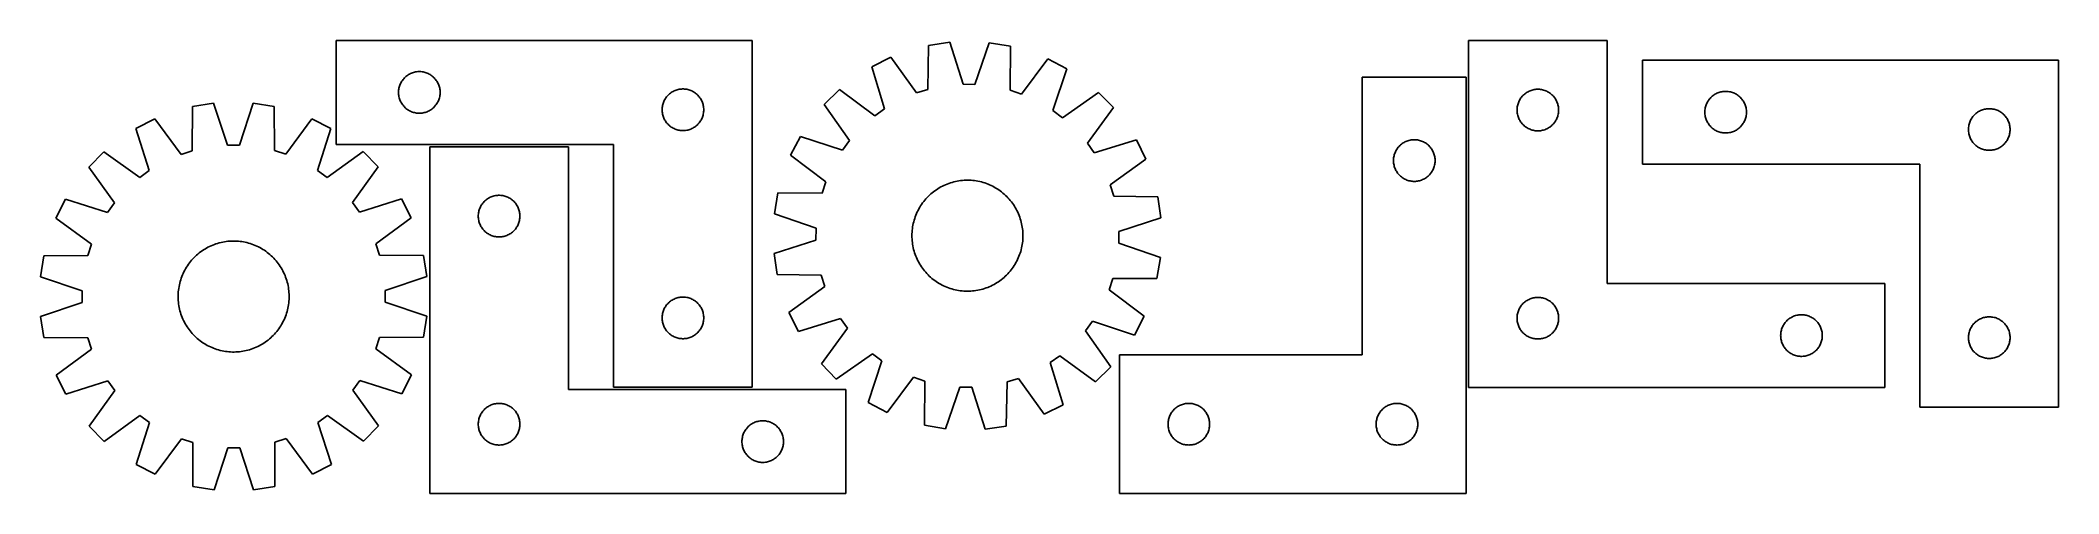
# Model space of a CAD drawing. Header units: millimetres. Extents: x 7 to 1462, y 7 to 333.
import ezdxf

# ---------------------------------------------------------------- set-up
doc = ezdxf.new("R2010")
doc.units = ezdxf.units.MM
doc.layers.add('CUT', color=7, linetype='CONTINUOUS', true_color=0x000000)

msp = doc.modelspace()

# ---------------------------------------------------------------- linework, layer by layer
at = {"layer": 'CUT'}
for p, q in [((520.109218, 333.172643), (220.109218, 333.172643)), ((220.109218, 333.172643), (220.109218, 258.172643)), ((520.109218, 83.172643), (520.109218, 333.172643)), ((619.912155, 321.041117), (606.129431, 314.202472)), ((638.450481, 295.247606), (619.912155, 321.041117)), ((647.146643, 329.570389), (646.632937, 297.81018)), ((662.36805, 331.815231), (647.146643, 329.570389)), ((672.028413, 301.555487), (662.36805, 331.815231)), ((690.905277, 331.511131), (680.60227, 301.464122)), ((706.07539, 328.94243), (690.905277, 331.511131)), ((705.912166, 297.178486), (706.07539, 328.94243)), ((1136.274476, 332.966094), (1036.274476, 332.966094)), ((1036.274476, 332.966094), (1036.274476, 82.966094)), ((1136.274476, 157.966094), (1136.274476, 332.966094)), ((268.347421, 304.981785), (268.842239, 305.574925)), ((268.842239, 305.574925), (269.366935, 306.141805)), ((269.366935, 306.141805), (269.920118, 306.680923)), ((269.920118, 306.680923), (270.50032, 307.19085)), ((270.50032, 307.19085), (271.106004, 307.670232)), ((271.106004, 307.670232), (271.735562, 308.117798)), ((271.735562, 308.117798), (272.387326, 308.532362)), ((272.387326, 308.532362), (273.059567, 308.912825)), ((273.059567, 308.912825), (273.750502, 309.258177)), ((273.750502, 309.258177), (274.4583, 309.567503)), ((274.4583, 309.567503), (275.181082, 309.839981)), ((275.181082, 309.839981), (275.916933, 310.074891)), ((275.916933, 310.074891), (276.663902, 310.271609)), ((276.663902, 310.271609), (277.420007, 310.429612)), ((277.420007, 310.429612), (278.183243, 310.548483)), ((278.183243, 310.548483), (278.951586, 310.627906)), ((278.951586, 310.627906), (279.722999, 310.66767)), ((279.722999, 310.66767), (280.495437, 310.66767)), ((280.495437, 310.66767), (281.26685, 310.627906)), ((281.26685, 310.627906), (282.035193, 310.548483)), ((282.035193, 310.548483), (282.798429, 310.429612)), ((282.798429, 310.429612), (283.554534, 310.271609)), ((283.554534, 310.271609), (284.301502, 310.074891)), ((284.301502, 310.074891), (285.037354, 309.839981)), ((285.037354, 309.839981), (285.760136, 309.567503)), ((285.760136, 309.567503), (286.467934, 309.258177)), ((286.467934, 309.258177), (287.158869, 308.912825)), ((287.158869, 308.912825), (287.83111, 308.532362)), ((287.83111, 308.532362), (288.482874, 308.117798)), ((288.482874, 308.117798), (289.112432, 307.670232)), ((289.112432, 307.670232), (289.718116, 307.19085)), ((289.718116, 307.19085), (290.298318, 306.680923)), ((290.298318, 306.680923), (290.851501, 306.141805)), ((290.851501, 306.141805), (291.376197, 305.574925)), ((291.376197, 305.574925), (291.871015, 304.981785)), ((606.129431, 314.202472), (615.455312, 283.837975)), ((733.121934, 319.834725), (714.038155, 294.442125)), ((746.755796, 312.703922), (733.121934, 319.834725)), ((736.784962, 282.545056), (746.755796, 312.703922)), ((1034.716339, 306.564972), (959.716339, 306.564972)), ((959.716339, 306.564972), (959.716339, 106.564972)), ((1034.716339, 6.564972), (1034.716339, 306.564972)), ((1461.629146, 318.940709), (1161.629146, 318.940709)), ((1161.629146, 318.940709), (1161.629146, 243.940709)), ((1461.629146, 68.940709), (1461.629146, 318.940709)), ((265.109218, 295.672643), (265.129107, 296.444824)), ((265.129107, 294.900462), (265.109218, 295.672643)), ((265.129107, 296.444824), (265.18872, 297.214958)), ((265.18872, 294.130328), (265.129107, 294.900462)), ((265.18872, 297.214958), (265.2879, 297.981002)), ((265.2879, 293.364284), (265.18872, 294.130328)), ((265.2879, 297.981002), (265.426383, 298.740924)), ((265.426383, 292.604362), (265.2879, 293.364284)), ((265.426383, 298.740924), (265.603802, 299.49271)), ((265.603802, 291.852576), (265.426383, 292.604362)), ((265.603802, 299.49271), (265.819687, 300.234365)), ((265.819687, 291.110921), (265.603802, 291.852576)), ((265.819687, 300.234365), (266.073466, 300.963924)), ((266.073466, 290.381362), (265.819687, 291.110921)), ((266.073466, 300.963924), (266.364464, 301.679452)), ((266.364464, 301.679452), (266.691912, 302.37905)), ((266.691912, 302.37905), (267.054939, 303.060864)), ((267.054939, 303.060864), (267.452585, 303.723086)), ((267.452585, 303.723086), (267.883793, 304.363959)), ((267.883793, 304.363959), (268.347421, 304.981785)), ((291.871015, 304.981785), (292.334643, 304.363959)), ((292.334643, 304.363959), (292.765851, 303.723086)), ((292.765851, 303.723086), (293.163497, 303.060864)), ((293.163497, 303.060864), (293.526524, 302.37905)), ((293.526524, 302.37905), (293.853972, 301.679452)), ((293.853972, 301.679452), (294.14497, 300.963924)), ((294.14497, 300.963924), (294.398749, 300.234365)), ((294.398749, 291.110921), (294.14497, 290.381362)), ((294.398749, 300.234365), (294.614634, 299.49271)), ((294.614634, 291.852576), (294.398749, 291.110921)), ((294.614634, 299.49271), (294.792053, 298.740924)), ((294.792053, 292.604362), (294.614634, 291.852576)), ((294.792053, 298.740924), (294.930536, 297.981002)), ((294.930536, 293.364284), (294.792053, 292.604362)), ((294.930536, 297.981002), (295.029716, 297.214958)), ((295.029716, 294.130328), (294.930536, 293.364284)), ((295.029716, 297.214958), (295.089329, 296.444824)), ((295.089329, 294.900462), (295.029716, 294.130328)), ((295.089329, 296.444824), (295.109218, 295.672643)), ((295.109218, 295.672643), (295.089329, 294.900462)), ((457.054939, 290.560864), (457.452585, 291.223086)), ((457.452585, 291.223086), (457.883793, 291.863959)), ((457.883793, 291.863959), (458.347421, 292.481785)), ((458.347421, 292.481785), (458.842239, 293.074925)), ((458.842239, 293.074925), (459.366935, 293.641805)), ((459.366935, 293.641805), (459.920118, 294.180923)), ((459.920118, 294.180923), (460.50032, 294.69085)), ((460.50032, 294.69085), (461.106004, 295.170232)), ((461.106004, 295.170232), (461.735562, 295.617798)), ((461.735562, 295.617798), (462.387326, 296.032362)), ((462.387326, 296.032362), (463.059567, 296.412825)), ((463.059567, 296.412825), (463.750502, 296.758177)), ((463.750502, 296.758177), (464.4583, 297.067503)), ((464.4583, 297.067503), (465.181082, 297.339981)), ((465.181082, 297.339981), (465.916933, 297.574891)), ((465.916933, 297.574891), (466.663902, 297.771609)), ((466.663902, 297.771609), (467.420007, 297.929612)), ((467.420007, 297.929612), (468.183243, 298.048483)), ((468.183243, 298.048483), (468.951586, 298.127906)), ((468.951586, 298.127906), (469.722999, 298.16767)), ((469.722999, 298.16767), (470.495437, 298.16767)), ((470.495437, 298.16767), (471.26685, 298.127906)), ((471.26685, 298.127906), (472.035193, 298.048483)), ((472.035193, 298.048483), (472.798429, 297.929612)), ((472.798429, 297.929612), (473.554534, 297.771609)), ((473.554534, 297.771609), (474.301502, 297.574891)), ((474.301502, 297.574891), (475.037354, 297.339981)), ((475.037354, 297.339981), (475.760136, 297.067503)), ((475.760136, 297.067503), (476.467934, 296.758177)), ((476.467934, 296.758177), (477.158869, 296.412825)), ((477.158869, 296.412825), (477.83111, 296.032362)), ((477.83111, 296.032362), (478.482874, 295.617798)), ((478.482874, 295.617798), (479.112432, 295.170232)), ((479.112432, 295.170232), (479.718116, 294.69085)), ((479.718116, 294.69085), (480.298318, 294.180923)), ((480.298318, 294.180923), (480.851501, 293.641805)), ((480.851501, 293.641805), (481.376197, 293.074925)), ((481.376197, 293.074925), (481.871015, 292.481785)), ((481.871015, 292.481785), (482.334643, 291.863959)), ((482.334643, 291.863959), (482.765851, 291.223086)), ((482.765851, 291.223086), (483.163497, 290.560864)), ((582.863583, 297.674732), (571.868691, 286.911698)), ((608.465213, 278.872304), (582.863583, 297.674732)), ((646.632937, 297.81018), (638.450481, 295.247606)), ((680.60227, 301.464122), (672.028413, 301.555487)), ((714.038155, 294.442125), (705.912166, 297.178486)), ((769.664152, 295.684139), (743.667655, 277.431553)), ((780.427186, 284.689247), (769.664152, 295.684139)), ((1073.220197, 290.354315), (1073.617842, 291.016537)), ((1073.617842, 291.016537), (1074.049051, 291.657411)), ((1074.049051, 291.657411), (1074.512679, 292.275236)), ((1074.512679, 292.275236), (1075.007497, 292.868376)), ((1075.007497, 292.868376), (1075.532193, 293.435256)), ((1075.532193, 293.435256), (1076.085376, 293.974375)), ((1076.085376, 293.974375), (1076.665578, 294.484301)), ((1076.665578, 294.484301), (1077.271262, 294.963683)), ((1077.271262, 294.963683), (1077.90082, 295.411249)), ((1077.90082, 295.411249), (1078.552584, 295.825814)), ((1078.552584, 295.825814), (1079.224825, 296.206276)), ((1079.224825, 296.206276), (1079.91576, 296.551628)), ((1079.91576, 296.551628), (1080.623557, 296.860954)), ((1080.623557, 296.860954), (1081.34634, 297.133433)), ((1081.34634, 297.133433), (1082.082191, 297.368342)), ((1082.082191, 297.368342), (1082.82916, 297.56506)), ((1082.82916, 297.56506), (1083.585264, 297.723063)), ((1083.585264, 297.723063), (1084.3485, 297.841934)), ((1084.3485, 297.841934), (1085.116844, 297.921357)), ((1085.116844, 297.921357), (1085.888257, 297.961121)), ((1085.888257, 297.961121), (1086.660694, 297.961121)), ((1086.660694, 297.961121), (1087.432108, 297.921357)), ((1087.432108, 297.921357), (1088.200451, 297.841934)), ((1088.200451, 297.841934), (1088.963687, 297.723063)), ((1088.963687, 297.723063), (1089.719792, 297.56506)), ((1089.719792, 297.56506), (1090.46676, 297.368342)), ((1090.46676, 297.368342), (1091.202612, 297.133433)), ((1091.202612, 297.133433), (1091.925394, 296.860954)), ((1091.925394, 296.860954), (1092.633192, 296.551628)), ((1092.633192, 296.551628), (1093.324127, 296.206276)), ((1093.324127, 296.206276), (1093.996368, 295.825814)), ((1093.996368, 295.825814), (1094.648132, 295.411249)), ((1094.648132, 295.411249), (1095.27769, 294.963683)), ((1095.27769, 294.963683), (1095.883373, 294.484301)), ((1095.883373, 294.484301), (1096.463576, 293.974375)), ((1096.463576, 293.974375), (1097.016759, 293.435256)), ((1097.016759, 293.435256), (1097.541455, 292.868376)), ((1097.541455, 292.868376), (1098.036273, 292.275236)), ((1098.036273, 292.275236), (1098.499901, 291.657411)), ((1098.499901, 291.657411), (1098.931109, 291.016537)), ((1098.931109, 291.016537), (1099.328754, 290.354315)), ((1209.867349, 290.749852), (1210.362167, 291.342991)), ((1210.362167, 291.342991), (1210.886863, 291.909872)), ((1210.886863, 291.909872), (1211.440046, 292.44899)), ((1211.440046, 292.44899), (1212.020248, 292.958916)), ((1212.020248, 292.958916), (1212.625932, 293.438298)), ((1212.625932, 293.438298), (1213.25549, 293.885865)), ((1213.25549, 293.885865), (1213.907254, 294.300429)), ((1213.907254, 294.300429), (1214.579495, 294.680891)), ((1214.579495, 294.680891), (1215.27043, 295.026243)), ((1215.27043, 295.026243), (1215.978228, 295.335569)), ((1215.978228, 295.335569), (1216.70101, 295.608048)), ((1216.70101, 295.608048), (1217.436861, 295.842958)), ((1217.436861, 295.842958), (1218.18383, 296.039675)), ((1218.18383, 296.039675), (1218.939935, 296.197679)), ((1218.939935, 296.197679), (1219.703171, 296.31655)), ((1219.703171, 296.31655), (1220.471514, 296.395972)), ((1220.471514, 296.395972), (1221.242927, 296.435736)), ((1221.242927, 296.435736), (1222.015365, 296.435736)), ((1222.015365, 296.435736), (1222.786778, 296.395972)), ((1222.786778, 296.395972), (1223.555121, 296.31655)), ((1223.555121, 296.31655), (1224.318357, 296.197679)), ((1224.318357, 296.197679), (1225.074462, 296.039675)), ((1225.074462, 296.039675), (1225.82143, 295.842958)), ((1225.82143, 295.842958), (1226.557282, 295.608048)), ((1226.557282, 295.608048), (1227.280064, 295.335569)), ((1227.280064, 295.335569), (1227.987862, 295.026243)), ((1227.987862, 295.026243), (1228.678797, 294.680891)), ((1228.678797, 294.680891), (1229.351038, 294.300429)), ((1229.351038, 294.300429), (1230.002802, 293.885865)), ((1230.002802, 293.885865), (1230.63236, 293.438298)), ((1230.63236, 293.438298), (1231.238044, 292.958916)), ((1231.238044, 292.958916), (1231.818246, 292.44899)), ((1231.818246, 292.44899), (1232.371429, 291.909872)), ((1232.371429, 291.909872), (1232.896125, 291.342991)), ((1232.896125, 291.342991), (1233.390943, 290.749852)), ((89.495493, 276.556017), (75.794982, 269.554123)), ((108.338925, 250.984552), (89.495493, 276.556017)), ((116.626736, 285.408219), (116.490362, 253.644149)), ((131.820402, 287.833725), (116.626736, 285.408219)), ((141.839553, 257.690876), (131.820402, 287.833725)), ((160.359228, 287.868654), (150.413891, 257.70137)), ((175.558785, 285.480346), (160.359228, 287.868654)), ((175.772912, 253.716705), (175.558785, 285.480346)), ((202.711615, 276.694583), (183.930834, 251.077069)), ((216.429226, 269.726246), (202.711615, 276.694583)), ((266.364464, 289.665834), (266.073466, 290.381362)), ((266.691912, 288.966236), (266.364464, 289.665834)), ((267.054939, 288.284422), (266.691912, 288.966236)), ((267.452585, 287.6222), (267.054939, 288.284422)), ((267.883793, 286.981327), (267.452585, 287.6222)), ((268.347421, 286.363501), (267.883793, 286.981327)), ((268.842239, 285.770361), (268.347421, 286.363501)), ((269.366935, 285.203481), (268.842239, 285.770361)), ((269.920118, 284.664362), (269.366935, 285.203481)), ((270.50032, 284.154436), (269.920118, 284.664362)), ((271.106004, 283.675054), (270.50032, 284.154436)), ((271.735562, 283.227488), (271.106004, 283.675054)), ((272.387326, 282.812924), (271.735562, 283.227488)), ((273.059567, 282.432461), (272.387326, 282.812924)), ((273.750502, 282.087109), (273.059567, 282.432461)), ((274.4583, 281.777783), (273.750502, 282.087109)), ((275.181082, 281.505305), (274.4583, 281.777783)), ((275.916933, 281.270395), (275.181082, 281.505305)), ((276.663902, 281.073677), (275.916933, 281.270395)), ((277.420007, 280.915674), (276.663902, 281.073677)), ((278.183243, 280.796803), (277.420007, 280.915674)), ((278.951586, 280.71738), (278.183243, 280.796803)), ((279.722999, 280.677616), (278.951586, 280.71738)), ((280.495437, 280.677616), (279.722999, 280.677616)), ((281.26685, 280.71738), (280.495437, 280.677616)), ((282.035193, 280.796803), (281.26685, 280.71738)), ((282.798429, 280.915674), (282.035193, 280.796803)), ((283.554534, 281.073677), (282.798429, 280.915674)), ((284.301502, 281.270395), (283.554534, 281.073677)), ((285.037354, 281.505305), (284.301502, 281.270395)), ((285.760136, 281.777783), (285.037354, 281.505305)), ((286.467934, 282.087109), (285.760136, 281.777783)), ((287.158869, 282.432461), (286.467934, 282.087109)), ((287.83111, 282.812924), (287.158869, 282.432461)), ((288.482874, 283.227488), (287.83111, 282.812924)), ((289.112432, 283.675054), (288.482874, 283.227488)), ((289.718116, 284.154436), (289.112432, 283.675054)), ((290.298318, 284.664362), (289.718116, 284.154436)), ((290.851501, 285.203481), (290.298318, 284.664362)), ((291.376197, 285.770361), (290.851501, 285.203481)), ((291.871015, 286.363501), (291.376197, 285.770361)), ((292.334643, 286.981327), (291.871015, 286.363501)), ((292.765851, 287.6222), (292.334643, 286.981327)), ((293.163497, 288.284422), (292.765851, 287.6222)), ((293.526524, 288.966236), (293.163497, 288.284422)), ((293.853972, 289.665834), (293.526524, 288.966236)), ((294.14497, 290.381362), (293.853972, 289.665834)), ((455.109218, 283.172643), (455.129107, 283.944824)), ((455.129107, 282.400462), (455.109218, 283.172643)), ((455.129107, 283.944824), (455.18872, 284.714958)), ((455.18872, 281.630328), (455.129107, 282.400462)), ((455.18872, 284.714958), (455.2879, 285.481002)), ((455.2879, 280.864284), (455.18872, 281.630328)), ((455.2879, 285.481002), (455.426383, 286.240924)), ((455.426383, 280.104362), (455.2879, 280.864284)), ((455.426383, 286.240924), (455.603802, 286.99271)), ((455.603802, 279.352576), (455.426383, 280.104362)), ((455.603802, 286.99271), (455.819687, 287.734365)), ((455.819687, 278.610921), (455.603802, 279.352576)), ((455.819687, 287.734365), (456.073466, 288.463924)), ((456.073466, 277.881362), (455.819687, 278.610921)), ((456.073466, 288.463924), (456.364464, 289.179452)), ((456.364464, 277.165834), (456.073466, 277.881362)), ((456.364464, 289.179452), (456.691912, 289.87905)), ((456.691912, 276.466236), (456.364464, 277.165834)), ((456.691912, 289.87905), (457.054939, 290.560864)), ((457.054939, 275.784422), (456.691912, 276.466236)), ((483.163497, 290.560864), (483.526524, 289.87905)), ((483.526524, 276.466236), (483.163497, 275.784422)), ((483.526524, 289.87905), (483.853972, 289.179452)), ((483.853972, 277.165834), (483.526524, 276.466236)), ((483.853972, 289.179452), (484.14497, 288.463924)), ((484.14497, 277.881362), (483.853972, 277.165834)), ((484.14497, 288.463924), (484.398749, 287.734365)), ((484.398749, 278.610921), (484.14497, 277.881362)), ((484.398749, 287.734365), (484.614634, 286.99271)), ((484.614634, 279.352576), (484.398749, 278.610921)), ((484.614634, 286.99271), (484.792053, 286.240924)), ((484.792053, 280.104362), (484.614634, 279.352576)), ((484.792053, 286.240924), (484.930536, 285.481002)), ((484.930536, 280.864284), (484.792053, 280.104362)), ((484.930536, 285.481002), (485.029716, 284.714958)), ((485.029716, 281.630328), (484.930536, 280.864284)), ((485.029716, 284.714958), (485.089329, 283.944824)), ((485.089329, 282.400462), (485.029716, 281.630328)), ((485.089329, 283.944824), (485.109218, 283.172643)), ((485.109218, 283.172643), (485.089329, 282.400462)), ((571.868691, 286.911698), (590.121277, 260.915201)), ((615.455312, 283.837975), (608.465213, 278.872304)), ((743.667655, 277.431553), (736.784962, 282.545056)), ((761.624758, 259.087617), (780.427186, 284.689247)), ((1071.274476, 282.966094), (1071.294364, 283.738275)), ((1071.294364, 282.193913), (1071.274476, 282.966094)), ((1071.294364, 283.738275), (1071.353978, 284.508409)), ((1071.353978, 281.423779), (1071.294364, 282.193913)), ((1071.353978, 284.508409), (1071.453157, 285.274453)), ((1071.453157, 280.657735), (1071.353978, 281.423779)), ((1071.453157, 285.274453), (1071.591641, 286.034375)), ((1071.591641, 279.897813), (1071.453157, 280.657735)), ((1071.591641, 286.034375), (1071.76906, 286.786161)), ((1071.76906, 279.146027), (1071.591641, 279.897813)), ((1071.76906, 286.786161), (1071.984945, 287.527817)), ((1071.984945, 278.404372), (1071.76906, 279.146027)), ((1071.984945, 287.527817), (1072.238724, 288.257375)), ((1072.238724, 277.674813), (1071.984945, 278.404372)), ((1072.238724, 288.257375), (1072.529722, 288.972903)), ((1072.529722, 276.959286), (1072.238724, 277.674813)), ((1072.529722, 288.972903), (1072.85717, 289.672501)), ((1072.85717, 276.259687), (1072.529722, 276.959286)), ((1072.85717, 289.672501), (1073.220197, 290.354315)), ((1099.328754, 290.354315), (1099.691782, 289.672501)), ((1099.691782, 289.672501), (1100.019229, 288.972903)), ((1100.019229, 276.959286), (1099.691782, 276.259687)), ((1100.019229, 288.972903), (1100.310228, 288.257375)), ((1100.310228, 277.674813), (1100.019229, 276.959286)), ((1100.310228, 288.257375), (1100.564007, 287.527817)), ((1100.564007, 278.404372), (1100.310228, 277.674813)), ((1100.564007, 287.527817), (1100.779892, 286.786161)), ((1100.779892, 279.146027), (1100.564007, 278.404372)), ((1100.779892, 286.786161), (1100.957311, 286.034375)), ((1100.957311, 279.897813), (1100.779892, 279.146027)), ((1100.957311, 286.034375), (1101.095794, 285.274453)), ((1101.095794, 280.657735), (1100.957311, 279.897813)), ((1101.095794, 285.274453), (1101.194974, 284.508409)), ((1101.194974, 281.423779), (1101.095794, 280.657735)), ((1101.194974, 284.508409), (1101.254587, 283.738275)), ((1101.254587, 282.193913), (1101.194974, 281.423779)), ((1101.254587, 283.738275), (1101.274476, 282.966094)), ((1101.274476, 282.966094), (1101.254587, 282.193913)), ((1206.629146, 281.440709), (1206.649035, 282.212891)), ((1206.649035, 280.668528), (1206.629146, 281.440709)), ((1206.649035, 282.212891), (1206.708648, 282.983024)), ((1206.708648, 279.898394), (1206.649035, 280.668528)), ((1206.708648, 282.983024), (1206.807828, 283.749068)), ((1206.807828, 279.132351), (1206.708648, 279.898394)), ((1206.807828, 283.749068), (1206.946311, 284.50899)), ((1206.946311, 278.372428), (1206.807828, 279.132351)), ((1206.946311, 284.50899), (1207.12373, 285.260776)), ((1207.12373, 277.620643), (1206.946311, 278.372428)), ((1207.12373, 285.260776), (1207.339615, 286.002432)), ((1207.339615, 276.878987), (1207.12373, 277.620643)), ((1207.339615, 286.002432), (1207.593394, 286.731991)), ((1207.593394, 276.149428), (1207.339615, 276.878987)), ((1207.593394, 286.731991), (1207.884392, 287.447518)), ((1207.884392, 287.447518), (1208.21184, 288.147116)), ((1208.21184, 288.147116), (1208.574867, 288.82893)), ((1208.574867, 288.82893), (1208.972513, 289.491152)), ((1208.972513, 289.491152), (1209.403721, 290.132026)), ((1209.403721, 290.132026), (1209.867349, 290.749852)), ((1233.390943, 290.749852), (1233.854571, 290.132026)), ((1233.854571, 290.132026), (1234.285779, 289.491152)), ((1234.285779, 289.491152), (1234.683425, 288.82893)), ((1234.683425, 288.82893), (1235.046452, 288.147116)), ((1235.046452, 288.147116), (1235.3739, 287.447518)), ((1235.3739, 287.447518), (1235.664898, 286.731991)), ((1235.664898, 286.731991), (1235.918677, 286.002432)), ((1235.918677, 276.878987), (1235.664898, 276.149428)), ((1235.918677, 286.002432), (1236.134562, 285.260776)), ((1236.134562, 277.620643), (1235.918677, 276.878987)), ((1236.134562, 285.260776), (1236.311981, 284.50899)), ((1236.311981, 278.372428), (1236.134562, 277.620643)), ((1236.311981, 284.50899), (1236.450464, 283.749068)), ((1236.450464, 279.132351), (1236.311981, 278.372428)), ((1236.450464, 283.749068), (1236.549644, 282.983024)), ((1236.549644, 279.898394), (1236.450464, 279.132351)), ((1236.549644, 282.983024), (1236.609257, 282.212891)), ((1236.609257, 280.668528), (1236.549644, 279.898394)), ((1236.609257, 282.212891), (1236.629146, 281.440709)), ((1236.629146, 281.440709), (1236.609257, 280.668528)), ((1398.574867, 276.32893), (1398.972513, 276.991152)), ((1398.972513, 276.991152), (1399.403721, 277.632026)), ((1399.403721, 277.632026), (1399.867349, 278.249852)), ((1399.867349, 278.249852), (1400.362167, 278.842991)), ((1400.362167, 278.842991), (1400.886863, 279.409872)), ((1400.886863, 279.409872), (1401.440046, 279.94899)), ((1401.440046, 279.94899), (1402.020248, 280.458916)), ((1402.020248, 280.458916), (1402.625932, 280.938298)), ((1402.625932, 280.938298), (1403.25549, 281.385865)), ((1403.25549, 281.385865), (1403.907254, 281.800429)), ((1403.907254, 281.800429), (1404.579495, 282.180891)), ((1404.579495, 282.180891), (1405.27043, 282.526243)), ((1405.27043, 282.526243), (1405.978228, 282.835569)), ((1405.978228, 282.835569), (1406.70101, 283.108048)), ((1406.70101, 283.108048), (1407.436861, 283.342958)), ((1407.436861, 283.342958), (1408.18383, 283.539675)), ((1408.18383, 283.539675), (1408.939935, 283.697679)), ((1408.939935, 283.697679), (1409.703171, 283.81655)), ((1409.703171, 283.81655), (1410.471514, 283.895972)), ((1410.471514, 283.895972), (1411.242927, 283.935736)), ((1411.242927, 283.935736), (1412.015365, 283.935736)), ((1412.015365, 283.935736), (1412.786778, 283.895972)), ((1412.786778, 283.895972), (1413.555121, 283.81655)), ((1413.555121, 283.81655), (1414.318357, 283.697679)), ((1414.318357, 283.697679), (1415.074462, 283.539675)), ((1415.074462, 283.539675), (1415.82143, 283.342958)), ((1415.82143, 283.342958), (1416.557282, 283.108048)), ((1416.557282, 283.108048), (1417.280064, 282.835569)), ((1417.280064, 282.835569), (1417.987862, 282.526243)), ((1417.987862, 282.526243), (1418.678797, 282.180891)), ((1418.678797, 282.180891), (1419.351038, 281.800429)), ((1419.351038, 281.800429), (1420.002802, 281.385865)), ((1420.002802, 281.385865), (1420.63236, 280.938298)), ((1420.63236, 280.938298), (1421.238044, 280.458916)), ((1421.238044, 280.458916), (1421.818246, 279.94899)), ((1421.818246, 279.94899), (1422.371429, 279.409872)), ((1422.371429, 279.409872), (1422.896125, 278.842991)), ((1422.896125, 278.842991), (1423.390943, 278.249852)), ((1423.390943, 278.249852), (1423.854571, 277.632026)), ((1423.854571, 277.632026), (1424.285779, 276.991152)), ((1424.285779, 276.991152), (1424.683425, 276.32893)), ((75.794982, 269.554123), (85.480919, 239.302555)), ((206.817367, 239.451059), (216.429226, 269.726246)), ((457.452585, 275.1222), (457.054939, 275.784422)), ((457.883793, 274.481327), (457.452585, 275.1222)), ((458.347421, 273.863501), (457.883793, 274.481327)), ((458.842239, 273.270361), (458.347421, 273.863501)), ((459.366935, 272.703481), (458.842239, 273.270361)), ((459.920118, 272.164362), (459.366935, 272.703481)), ((460.50032, 271.654436), (459.920118, 272.164362)), ((461.106004, 271.175054), (460.50032, 271.654436)), ((461.735562, 270.727488), (461.106004, 271.175054)), ((462.387326, 270.312924), (461.735562, 270.727488)), ((463.059567, 269.932461), (462.387326, 270.312924)), ((463.750502, 269.587109), (463.059567, 269.932461)), ((464.4583, 269.277783), (463.750502, 269.587109)), ((465.181082, 269.005305), (464.4583, 269.277783)), ((465.916933, 268.770395), (465.181082, 269.005305)), ((466.663902, 268.573677), (465.916933, 268.770395)), ((467.420007, 268.415674), (466.663902, 268.573677)), ((468.183243, 268.296803), (467.420007, 268.415674)), ((468.951586, 268.21738), (468.183243, 268.296803)), ((469.722999, 268.177616), (468.951586, 268.21738)), ((470.495437, 268.177616), (469.722999, 268.177616)), ((471.26685, 268.21738), (470.495437, 268.177616)), ((472.035193, 268.296803), (471.26685, 268.21738)), ((472.798429, 268.415674), (472.035193, 268.296803)), ((473.554534, 268.573677), (472.798429, 268.415674)), ((474.301502, 268.770395), (473.554534, 268.573677)), ((475.037354, 269.005305), (474.301502, 268.770395)), ((475.760136, 269.277783), (475.037354, 269.005305)), ((476.467934, 269.587109), (475.760136, 269.277783)), ((477.158869, 269.932461), (476.467934, 269.587109)), ((477.83111, 270.312924), (477.158869, 269.932461)), ((478.482874, 270.727488), (477.83111, 270.312924)), ((479.112432, 271.175054), (478.482874, 270.727488)), ((479.718116, 271.654436), (479.112432, 271.175054)), ((480.298318, 272.164362), (479.718116, 271.654436)), ((480.851501, 272.703481), (480.298318, 272.164362)), ((481.376197, 273.270361), (480.851501, 272.703481)), ((481.871015, 273.863501), (481.376197, 273.270361)), ((482.334643, 274.481327), (481.871015, 273.863501)), ((482.765851, 275.1222), (482.334643, 274.481327)), ((483.163497, 275.784422), (482.765851, 275.1222)), ((554.848908, 264.003342), (547.718105, 250.36948)), ((585.007775, 254.032508), (554.848908, 264.003342)), ((1073.220197, 275.577873), (1072.85717, 276.259687)), ((1073.617842, 274.915651), (1073.220197, 275.577873)), ((1074.049051, 274.274778), (1073.617842, 274.915651)), ((1074.512679, 273.656952), (1074.049051, 274.274778)), ((1075.007497, 273.063812), (1074.512679, 273.656952)), ((1075.532193, 272.496932), (1075.007497, 273.063812)), ((1076.085376, 271.957814), (1075.532193, 272.496932)), ((1076.665578, 271.447887), (1076.085376, 271.957814)), ((1077.271262, 270.968505), (1076.665578, 271.447887)), ((1077.90082, 270.520939), (1077.271262, 270.968505)), ((1078.552584, 270.106375), (1077.90082, 270.520939)), ((1079.224825, 269.725912), (1078.552584, 270.106375)), ((1079.91576, 269.38056), (1079.224825, 269.725912)), ((1080.623557, 269.071235), (1079.91576, 269.38056)), ((1081.34634, 268.798756), (1080.623557, 269.071235)), ((1082.082191, 268.563846), (1081.34634, 268.798756)), ((1082.82916, 268.367129), (1082.082191, 268.563846)), ((1083.585264, 268.209125), (1082.82916, 268.367129)), ((1084.3485, 268.090254), (1083.585264, 268.209125)), ((1085.116844, 268.010831), (1084.3485, 268.090254)), ((1085.888257, 267.971067), (1085.116844, 268.010831)), ((1086.660694, 267.971067), (1085.888257, 267.971067)), ((1087.432108, 268.010831), (1086.660694, 267.971067)), ((1088.200451, 268.090254), (1087.432108, 268.010831)), ((1088.963687, 268.209125), (1088.200451, 268.090254)), ((1089.719792, 268.367129), (1088.963687, 268.209125)), ((1090.46676, 268.563846), (1089.719792, 268.367129)), ((1091.202612, 268.798756), (1090.46676, 268.563846)), ((1091.925394, 269.071235), (1091.202612, 268.798756)), ((1092.633192, 269.38056), (1091.925394, 269.071235)), ((1093.324127, 269.725912), (1092.633192, 269.38056)), ((1093.996368, 270.106375), (1093.324127, 269.725912)), ((1094.648132, 270.520939), (1093.996368, 270.106375)), ((1095.27769, 270.968505), (1094.648132, 270.520939)), ((1095.883373, 271.447887), (1095.27769, 270.968505)), ((1096.463576, 271.957814), (1095.883373, 271.447887)), ((1097.016759, 272.496932), (1096.463576, 271.957814)), ((1097.541455, 273.063812), (1097.016759, 272.496932)), ((1098.036273, 273.656952), (1097.541455, 273.063812)), ((1098.499901, 274.274778), (1098.036273, 273.656952)), ((1098.931109, 274.915651), (1098.499901, 274.274778)), ((1099.328754, 275.577873), (1098.931109, 274.915651)), ((1099.691782, 276.259687), (1099.328754, 275.577873)), ((1207.884392, 275.433901), (1207.593394, 276.149428)), ((1208.21184, 274.734303), (1207.884392, 275.433901)), ((1208.574867, 274.052488), (1208.21184, 274.734303)), ((1208.972513, 273.390266), (1208.574867, 274.052488)), ((1209.403721, 272.749393), (1208.972513, 273.390266)), ((1209.867349, 272.131567), (1209.403721, 272.749393)), ((1210.362167, 271.538428), (1209.867349, 272.131567)), ((1210.886863, 270.971547), (1210.362167, 271.538428)), ((1211.440046, 270.432429), (1210.886863, 270.971547)), ((1212.020248, 269.922503), (1211.440046, 270.432429)), ((1212.625932, 269.443121), (1212.020248, 269.922503)), ((1213.25549, 268.995554), (1212.625932, 269.443121)), ((1213.907254, 268.58099), (1213.25549, 268.995554)), ((1214.579495, 268.200527), (1213.907254, 268.58099)), ((1215.27043, 267.855175), (1214.579495, 268.200527)), ((1215.978228, 267.54585), (1215.27043, 267.855175)), ((1216.70101, 267.273371), (1215.978228, 267.54585)), ((1217.436861, 267.038461), (1216.70101, 267.273371)), ((1218.18383, 266.841744), (1217.436861, 267.038461)), ((1218.939935, 266.68374), (1218.18383, 266.841744)), ((1219.703171, 266.564869), (1218.939935, 266.68374)), ((1220.471514, 266.485447), (1219.703171, 266.564869)), ((1221.242927, 266.445682), (1220.471514, 266.485447)), ((1222.015365, 266.445682), (1221.242927, 266.445682)), ((1222.786778, 266.485447), (1222.015365, 266.445682)), ((1223.555121, 266.564869), (1222.786778, 266.485447)), ((1224.318357, 266.68374), (1223.555121, 266.564869)), ((1225.074462, 266.841744), (1224.318357, 266.68374)), ((1225.82143, 267.038461), (1225.074462, 266.841744)), ((1226.557282, 267.273371), (1225.82143, 267.038461)), ((1227.280064, 267.54585), (1226.557282, 267.273371)), ((1227.987862, 267.855175), (1227.280064, 267.54585)), ((1228.678797, 268.200527), (1227.987862, 267.855175)), ((1229.351038, 268.58099), (1228.678797, 268.200527)), ((1230.002802, 268.995554), (1229.351038, 268.58099)), ((1230.63236, 269.443121), (1230.002802, 268.995554)), ((1231.238044, 269.922503), (1230.63236, 269.443121)), ((1231.818246, 270.432429), (1231.238044, 269.922503)), ((1232.371429, 270.971547), (1231.818246, 270.432429)), ((1232.896125, 271.538428), (1232.371429, 270.971547)), ((1233.390943, 272.131567), (1232.896125, 271.538428)), ((1233.854571, 272.749393), (1233.390943, 272.131567)), ((1234.285779, 273.390266), (1233.854571, 272.749393)), ((1234.683425, 274.052488), (1234.285779, 273.390266)), ((1235.046452, 274.734303), (1234.683425, 274.052488)), ((1235.3739, 275.433901), (1235.046452, 274.734303)), ((1235.664898, 276.149428), (1235.3739, 275.433901)), ((1396.629146, 268.940709), (1396.649035, 269.712891)), ((1396.649035, 268.168528), (1396.629146, 268.940709)), ((1396.649035, 269.712891), (1396.708648, 270.483024)), ((1396.708648, 267.398394), (1396.649035, 268.168528)), ((1396.708648, 270.483024), (1396.807828, 271.249068)), ((1396.807828, 266.632351), (1396.708648, 267.398394)), ((1396.807828, 271.249068), (1396.946311, 272.00899)), ((1396.946311, 265.872428), (1396.807828, 266.632351)), ((1396.946311, 272.00899), (1397.12373, 272.760776)), ((1397.12373, 265.120643), (1396.946311, 265.872428)), ((1397.12373, 272.760776), (1397.339615, 273.502432)), ((1397.339615, 264.378987), (1397.12373, 265.120643)), ((1397.339615, 273.502432), (1397.593394, 274.231991)), ((1397.593394, 263.649428), (1397.339615, 264.378987)), ((1397.593394, 274.231991), (1397.884392, 274.947518)), ((1397.884392, 262.933901), (1397.593394, 263.649428)), ((1397.884392, 274.947518), (1398.21184, 275.647116)), ((1398.21184, 262.234303), (1397.884392, 262.933901)), ((1398.21184, 275.647116), (1398.574867, 276.32893)), ((1398.574867, 261.552488), (1398.21184, 262.234303)), ((1424.683425, 276.32893), (1425.046452, 275.647116)), ((1425.046452, 262.234303), (1424.683425, 261.552488)), ((1425.046452, 275.647116), (1425.3739, 274.947518)), ((1425.3739, 262.933901), (1425.046452, 262.234303)), ((1425.3739, 274.947518), (1425.664898, 274.231991)), ((1425.664898, 263.649428), (1425.3739, 262.933901)), ((1425.664898, 274.231991), (1425.918677, 273.502432)), ((1425.918677, 264.378987), (1425.664898, 263.649428)), ((1425.918677, 273.502432), (1426.134562, 272.760776)), ((1426.134562, 265.120643), (1425.918677, 264.378987)), ((1426.134562, 272.760776), (1426.311981, 272.00899)), ((1426.311981, 265.872428), (1426.134562, 265.120643)), ((1426.311981, 272.00899), (1426.450464, 271.249068)), ((1426.450464, 266.632351), (1426.311981, 265.872428)), ((1426.450464, 271.249068), (1426.549644, 270.483024)), ((1426.549644, 267.398394), (1426.450464, 266.632351)), ((1426.549644, 270.483024), (1426.609257, 269.712891)), ((1426.609257, 268.168528), (1426.549644, 267.398394)), ((1426.609257, 269.712891), (1426.629146, 268.940709)), ((1426.629146, 268.940709), (1426.609257, 268.168528)), ((52.727117, 252.751164), (41.86086, 241.858276)), ((78.550303, 234.254196), (52.727117, 252.751164)), ((116.490362, 253.644149), (108.338925, 250.984552)), ((150.413891, 257.70137), (141.839553, 257.690876)), ((183.930834, 251.077069), (175.772912, 253.716705)), ((239.538152, 252.979803), (213.76032, 234.41968)), ((220.109218, 258.172643), (420.109218, 258.172643)), ((250.43104, 242.113546), (239.538152, 252.979803)), ((387.600556, 256.53543), (287.600556, 256.53543)), ((287.600556, 256.53543), (287.600556, 6.53543)), ((387.600556, 81.53543), (387.600556, 256.53543)), ((420.109218, 258.172643), (420.109218, 83.172643)), ((547.718105, 250.36948), (573.110705, 231.285701)), ((590.121277, 260.915201), (585.007775, 254.032508)), ((766.590428, 252.097518), (761.624758, 259.087617)), ((796.954926, 261.4234), (766.590428, 252.097518)), ((778.00006, 229.102349), (803.793571, 247.640676)), ((803.793571, 247.640676), (796.954926, 261.4234)), ((982.221312, 246.951191), (982.261076, 247.722604)), ((982.261076, 247.722604), (982.340499, 248.490948)), ((982.340499, 248.490948), (982.459369, 249.254184)), ((982.459369, 249.254184), (982.617373, 250.010288)), ((982.617373, 250.010288), (982.814091, 250.757257)), ((982.814091, 250.757257), (983.049, 251.493108)), ((983.049, 251.493108), (983.321479, 252.215891)), ((983.321479, 252.215891), (983.630805, 252.923688)), ((983.630805, 252.923688), (983.976157, 253.614623)), ((983.976157, 253.614623), (984.356619, 254.286864)), ((984.356619, 254.286864), (984.771184, 254.938628)), ((984.771184, 254.938628), (985.21875, 255.568187)), ((985.21875, 255.568187), (985.698132, 256.17387)), ((985.698132, 256.17387), (986.208058, 256.754072)), ((986.208058, 256.754072), (986.747176, 257.307255)), ((986.747176, 257.307255), (987.314057, 257.831951)), ((987.314057, 257.831951), (987.907196, 258.326769)), ((987.907196, 258.326769), (988.525022, 258.790397)), ((988.525022, 258.790397), (989.165896, 259.221606)), ((989.165896, 259.221606), (989.828118, 259.619251)), ((989.828118, 259.619251), (990.509932, 259.982279)), ((990.509932, 259.982279), (991.20953, 260.309726)), ((991.20953, 260.309726), (991.925057, 260.600725)), ((991.925057, 260.600725), (992.654616, 260.854503)), ((992.654616, 260.854503), (993.396272, 261.070388)), ((993.396272, 261.070388), (994.148058, 261.247808)), ((994.148058, 261.247808), (994.90798, 261.386291)), ((994.90798, 261.386291), (995.674024, 261.48547)), ((995.674024, 261.48547), (996.444157, 261.545084)), ((996.444157, 261.545084), (997.216339, 261.564972)), ((997.216339, 261.564972), (997.98852, 261.545084)), ((997.98852, 261.545084), (998.758654, 261.48547)), ((998.758654, 261.48547), (999.524697, 261.386291)), ((999.524697, 261.386291), (1000.28462, 261.247808)), ((1000.28462, 261.247808), (1001.036406, 261.070388)), ((1001.036406, 261.070388), (1001.778061, 260.854503)), ((1001.778061, 260.854503), (1002.50762, 260.600725)), ((1002.50762, 260.600725), (1003.223147, 260.309726)), ((1003.223147, 260.309726), (1003.922746, 259.982279)), ((1003.922746, 259.982279), (1004.60456, 259.619251)), ((1004.60456, 259.619251), (1005.266782, 259.221606)), ((1005.266782, 259.221606), (1005.907655, 258.790397)), ((1005.907655, 258.790397), (1006.525481, 258.326769)), ((1006.525481, 258.326769), (1007.118621, 257.831951)), ((1007.118621, 257.831951), (1007.685501, 257.307255)), ((1007.685501, 257.307255), (1008.224619, 256.754072)), ((1008.224619, 256.754072), (1008.734545, 256.17387)), ((1008.734545, 256.17387), (1009.213927, 255.568187)), ((1009.213927, 255.568187), (1009.661494, 254.938628)), ((1009.661494, 254.938628), (1010.076058, 254.286864)), ((1010.076058, 254.286864), (1010.456521, 253.614623)), ((1010.456521, 253.614623), (1010.801873, 252.923688)), ((1010.801873, 252.923688), (1011.111198, 252.215891)), ((1011.111198, 252.215891), (1011.383677, 251.493108)), ((1011.383677, 251.493108), (1011.618587, 250.757257)), ((1011.618587, 250.757257), (1011.815304, 250.010288)), ((1011.815304, 250.010288), (1011.973308, 249.254184)), ((1011.973308, 249.254184), (1012.092179, 248.490948)), ((1012.092179, 248.490948), (1012.171602, 247.722604)), ((1012.171602, 247.722604), (1012.211366, 246.951191)), ((1398.972513, 260.890266), (1398.574867, 261.552488)), ((1399.403721, 260.249393), (1398.972513, 260.890266)), ((1399.867349, 259.631567), (1399.403721, 260.249393)), ((1400.362167, 259.038428), (1399.867349, 259.631567)), ((1400.886863, 258.471547), (1400.362167, 259.038428)), ((1401.440046, 257.932429), (1400.886863, 258.471547)), ((1402.020248, 257.422503), (1401.440046, 257.932429)), ((1402.625932, 256.943121), (1402.020248, 257.422503)), ((1403.25549, 256.495554), (1402.625932, 256.943121)), ((1403.907254, 256.08099), (1403.25549, 256.495554)), ((1404.579495, 255.700527), (1403.907254, 256.08099)), ((1405.27043, 255.355175), (1404.579495, 255.700527)), ((1405.978228, 255.04585), (1405.27043, 255.355175)), ((1406.70101, 254.773371), (1405.978228, 255.04585)), ((1407.436861, 254.538461), (1406.70101, 254.773371)), ((1408.18383, 254.341744), (1407.436861, 254.538461)), ((1408.939935, 254.18374), (1408.18383, 254.341744)), ((1409.703171, 254.064869), (1408.939935, 254.18374)), ((1410.471514, 253.985447), (1409.703171, 254.064869)), ((1411.242927, 253.945682), (1410.471514, 253.985447)), ((1412.015365, 253.945682), (1411.242927, 253.945682)), ((1412.786778, 253.985447), (1412.015365, 253.945682)), ((1413.555121, 254.064869), (1412.786778, 253.985447)), ((1414.318357, 254.18374), (1413.555121, 254.064869)), ((1415.074462, 254.341744), (1414.318357, 254.18374)), ((1415.82143, 254.538461), (1415.074462, 254.341744)), ((1416.557282, 254.773371), (1415.82143, 254.538461)), ((1417.280064, 255.04585), (1416.557282, 254.773371)), ((1417.987862, 255.355175), (1417.280064, 255.04585)), ((1418.678797, 255.700527), (1417.987862, 255.355175)), ((1419.351038, 256.08099), (1418.678797, 255.700527)), ((1420.002802, 256.495554), (1419.351038, 256.08099)), ((1420.63236, 256.943121), (1420.002802, 256.495554)), ((1421.238044, 257.422503), (1420.63236, 256.943121)), ((1421.818246, 257.932429), (1421.238044, 257.422503)), ((1422.371429, 258.471547), (1421.818246, 257.932429)), ((1422.896125, 259.038428), (1422.371429, 258.471547)), ((1423.390943, 259.631567), (1422.896125, 259.038428)), ((1423.854571, 260.249393), (1423.390943, 259.631567)), ((1424.285779, 260.890266), (1423.854571, 260.249393)), ((1424.683425, 261.552488), (1424.285779, 260.890266)), ((41.86086, 241.858276), (60.420983, 216.080444)), ((85.480919, 239.302555), (78.550303, 234.254196)), ((213.76032, 234.41968), (206.817367, 239.451059)), ((231.934072, 216.29036), (250.43104, 242.113546)), ((982.221312, 246.178754), (982.221312, 246.951191)), ((982.261076, 245.40734), (982.221312, 246.178754)), ((982.340499, 244.638997), (982.261076, 245.40734)), ((982.459369, 243.875761), (982.340499, 244.638997)), ((982.617373, 243.119656), (982.459369, 243.875761)), ((982.814091, 242.372688), (982.617373, 243.119656)), ((983.049, 241.636837), (982.814091, 242.372688)), ((983.321479, 240.914054), (983.049, 241.636837)), ((983.630805, 240.206256), (983.321479, 240.914054)), ((983.976157, 239.515321), (983.630805, 240.206256)), ((984.356619, 238.84308), (983.976157, 239.515321)), ((984.771184, 238.191317), (984.356619, 238.84308)), ((985.21875, 237.561758), (984.771184, 238.191317)), ((985.698132, 236.956075), (985.21875, 237.561758)), ((986.208058, 236.375872), (985.698132, 236.956075)), ((986.747176, 235.82269), (986.208058, 236.375872)), ((987.314057, 235.297993), (986.747176, 235.82269)), ((987.907196, 234.803175), (987.314057, 235.297993)), ((988.525022, 234.339547), (987.907196, 234.803175)), ((989.165896, 233.908339), (988.525022, 234.339547)), ((989.828118, 233.510694), (989.165896, 233.908339)), ((990.509932, 233.147666), (989.828118, 233.510694)), ((991.20953, 232.820219), (990.509932, 233.147666)), ((991.925057, 232.52922), (991.20953, 232.820219)), ((1003.223147, 232.820219), (1002.50762, 232.52922)), ((1003.922746, 233.147666), (1003.223147, 232.820219)), ((1004.60456, 233.510694), (1003.922746, 233.147666)), ((1005.266782, 233.908339), (1004.60456, 233.510694)), ((1005.907655, 234.339547), (1005.266782, 233.908339)), ((1006.525481, 234.803175), (1005.907655, 234.339547)), ((1007.118621, 235.297993), (1006.525481, 234.803175)), ((1007.685501, 235.82269), (1007.118621, 235.297993)), ((1008.224619, 236.375872), (1007.685501, 235.82269)), ((1008.734545, 236.956075), (1008.224619, 236.375872)), ((1009.213927, 237.561758), (1008.734545, 236.956075)), ((1009.661494, 238.191317), (1009.213927, 237.561758)), ((1010.076058, 238.84308), (1009.661494, 238.191317)), ((1010.456521, 239.515321), (1010.076058, 238.84308)), ((1010.801873, 240.206256), (1010.456521, 239.515321)), ((1011.111198, 240.914054), (1010.801873, 240.206256)), ((1011.383677, 241.636837), (1011.111198, 240.914054)), ((1011.618587, 242.372688), (1011.383677, 241.636837)), ((1011.815304, 243.119656), (1011.618587, 242.372688)), ((1011.973308, 243.875761), (1011.815304, 243.119656)), ((1012.092179, 244.638997), (1011.973308, 243.875761)), ((1012.171602, 245.40734), (1012.092179, 244.638997)), ((1012.211366, 246.178754), (1012.171602, 245.40734)), ((1012.211366, 246.951191), (1012.211366, 246.178754)), ((1161.629146, 243.940709), (1361.629146, 243.940709)), ((1361.629146, 243.940709), (1361.629146, 68.940709)), ((25.114417, 218.74935), (18.14608, 205.03174)), ((55.389604, 209.137491), (25.114417, 218.74935)), ((267.233999, 219.045681), (236.982431, 209.359744)), ((274.235893, 205.34517), (267.233999, 219.045681)), ((327.991658, 218.053637), (328.597342, 218.533019)), ((328.597342, 218.533019), (329.2269, 218.980585)), ((329.2269, 218.980585), (329.878664, 219.395149)), ((329.878664, 219.395149), (330.550905, 219.775612)), ((330.550905, 219.775612), (331.24184, 220.120964)), ((331.24184, 220.120964), (331.949638, 220.43029)), ((331.949638, 220.43029), (332.67242, 220.702768)), ((332.67242, 220.702768), (333.408272, 220.937678)), ((333.408272, 220.937678), (334.15524, 221.134396)), ((334.15524, 221.134396), (334.911345, 221.292399)), ((334.911345, 221.292399), (335.674581, 221.41127)), ((335.674581, 221.41127), (336.442924, 221.490693)), ((336.442924, 221.490693), (337.214337, 221.530457)), ((337.214337, 221.530457), (337.986775, 221.530457)), ((337.986775, 221.530457), (338.758188, 221.490693)), ((338.758188, 221.490693), (339.526531, 221.41127)), ((339.526531, 221.41127), (340.289767, 221.292399)), ((340.289767, 221.292399), (341.045872, 221.134396)), ((341.045872, 221.134396), (341.792841, 220.937678)), ((341.792841, 220.937678), (342.528692, 220.702768)), ((342.528692, 220.702768), (343.251475, 220.43029)), ((343.251475, 220.43029), (343.959272, 220.120964)), ((343.959272, 220.120964), (344.650207, 219.775612)), ((344.650207, 219.775612), (345.322448, 219.395149)), ((345.322448, 219.395149), (345.974212, 218.980585)), ((345.974212, 218.980585), (346.60377, 218.533019)), ((346.60377, 218.533019), (347.209454, 218.053637)), ((538.610401, 223.322936), (536.041699, 208.152823)), ((570.374344, 223.159712), (538.610401, 223.322936)), ((573.110705, 231.285701), (570.374344, 223.159712)), ((644.403672, 217.983403), (645.222433, 218.936627)), ((645.222433, 218.936627), (646.070732, 219.863664)), ((646.070732, 219.863664), (646.94773, 220.763597)), ((646.94773, 220.763597), (647.852564, 221.635539)), ((647.852564, 221.635539), (648.78434, 222.478629)), ((648.78434, 222.478629), (649.742137, 223.292036)), ((649.742137, 223.292036), (650.725012, 224.074956)), ((650.725012, 224.074956), (651.731994, 224.826617)), ((651.731994, 224.826617), (652.76209, 225.546276)), ((652.76209, 225.546276), (653.814282, 226.233225)), ((653.814282, 226.233225), (654.887533, 226.886785)), ((654.887533, 226.886785), (655.980782, 227.50631)), ((655.980782, 227.50631), (657.092952, 228.09119)), ((657.092952, 228.09119), (658.222945, 228.640847)), ((658.222945, 228.640847), (659.369646, 229.154739)), ((659.369646, 229.154739), (660.531922, 229.632359)), ((660.531922, 229.632359), (661.708627, 230.073235)), ((661.708627, 230.073235), (662.8986, 230.476932)), ((662.8986, 230.476932), (664.100666, 230.843053)), ((664.100666, 230.843053), (665.313639, 231.171234)), ((665.313639, 231.171234), (666.536322, 231.461154)), ((666.536322, 231.461154), (667.767508, 231.712525)), ((667.767508, 231.712525), (669.005983, 231.925099)), ((669.005983, 231.925099), (670.250523, 232.098667)), ((670.250523, 232.098667), (671.499901, 232.233058)), ((671.499901, 232.233058), (672.752884, 232.328138)), ((672.752884, 232.328138), (674.008236, 232.383814)), ((674.008236, 232.383814), (675.264716, 232.400031)), ((675.264716, 232.400031), (676.521087, 232.376773)), ((676.521087, 232.376773), (677.776106, 232.314063)), ((677.776106, 232.314063), (679.028537, 232.211963)), ((679.028537, 232.211963), (680.277142, 232.070574)), ((680.277142, 232.070574), (681.520691, 231.890034)), ((681.520691, 231.890034), (682.757954, 231.670523)), ((682.757954, 231.670523), (683.987713, 231.412257)), ((683.987713, 231.412257), (685.208752, 231.115491)), ((685.208752, 231.115491), (686.419867, 230.780517)), ((686.419867, 230.780517), (687.619862, 230.407667)), ((687.619862, 230.407667), (688.807554, 229.997307)), ((688.807554, 229.997307), (689.981771, 229.549844)), ((689.981771, 229.549844), (691.141352, 229.065719)), ((691.141352, 229.065719), (692.285155, 228.545409)), ((692.285155, 228.545409), (693.41205, 227.989429)), ((693.41205, 227.989429), (694.520925, 227.398326)), ((694.520925, 227.398326), (695.610686, 226.772684)), ((695.610686, 226.772684), (696.680257, 226.11312)), ((696.680257, 226.11312), (697.728583, 225.420286)), ((697.728583, 225.420286), (698.75463, 224.694865)), ((698.75463, 224.694865), (699.757384, 223.937573)), ((699.757384, 223.937573), (700.735856, 223.149158)), ((700.735856, 223.149158), (701.689081, 222.330397)), ((701.689081, 222.330397), (702.616118, 221.482099)), ((702.616118, 221.482099), (703.516051, 220.6051)), ((703.516051, 220.6051), (704.387993, 219.700266)), ((704.387993, 219.700266), (705.231083, 218.768491)), ((705.231083, 218.768491), (706.04449, 217.810693)), ((780.562634, 220.919893), (778.00006, 229.102349)), ((812.322843, 220.406188), (780.562634, 220.919893)), ((814.567685, 205.184781), (812.322843, 220.406188)), ((992.654616, 232.275442), (991.925057, 232.52922)), ((993.396272, 232.059556), (992.654616, 232.275442)), ((994.148058, 231.882137), (993.396272, 232.059556)), ((994.90798, 231.743654), (994.148058, 231.882137)), ((995.674024, 231.644474), (994.90798, 231.743654)), ((996.444157, 231.584861), (995.674024, 231.644474)), ((997.216339, 231.564972), (996.444157, 231.584861)), ((997.98852, 231.584861), (997.216339, 231.564972)), ((998.758654, 231.644474), (997.98852, 231.584861)), ((999.524697, 231.743654), (998.758654, 231.644474)), ((1000.28462, 231.882137), (999.524697, 231.743654)), ((1001.036406, 232.059556), (1000.28462, 231.882137)), ((1001.778061, 232.275442), (1001.036406, 232.059556)), ((1002.50762, 232.52922), (1001.778061, 232.275442)), ((18.14608, 205.03174), (43.763594, 186.250958)), ((60.420983, 216.080444), (55.389604, 209.137491)), ((236.982431, 209.359744), (231.934072, 216.29036)), ((248.664428, 186.501738), (274.235893, 205.34517)), ((322.600556, 206.53543), (322.620445, 207.307611)), ((322.620445, 205.763249), (322.600556, 206.53543)), ((322.620445, 207.307611), (322.680058, 208.077745)), ((322.680058, 204.993115), (322.620445, 205.763249)), ((322.680058, 208.077745), (322.779238, 208.843789)), ((322.779238, 204.227071), (322.680058, 204.993115)), ((322.779238, 208.843789), (322.917721, 209.603711)), ((322.917721, 203.467149), (322.779238, 204.227071)), ((322.917721, 209.603711), (323.09514, 210.355497)), ((323.09514, 210.355497), (323.311025, 211.097153)), ((323.311025, 211.097153), (323.564804, 211.826711)), ((323.564804, 211.826711), (323.855803, 212.542239)), ((323.855803, 212.542239), (324.18325, 213.241837)), ((324.18325, 213.241837), (324.546277, 213.923651)), ((324.546277, 213.923651), (324.943923, 214.585873)), ((324.943923, 214.585873), (325.375131, 215.226747)), ((325.375131, 215.226747), (325.838759, 215.844572)), ((325.838759, 215.844572), (326.333577, 216.437712)), ((326.333577, 216.437712), (326.858273, 217.004592)), ((326.858273, 217.004592), (327.411456, 217.543711)), ((327.411456, 217.543711), (327.991658, 218.053637)), ((347.209454, 218.053637), (347.789656, 217.543711)), ((347.789656, 217.543711), (348.342839, 217.004592)), ((348.342839, 217.004592), (348.867535, 216.437712)), ((348.867535, 216.437712), (349.362353, 215.844572)), ((349.362353, 215.844572), (349.825981, 215.226747)), ((349.825981, 215.226747), (350.25719, 214.585873)), ((350.25719, 214.585873), (350.654835, 213.923651)), ((350.654835, 213.923651), (351.017862, 213.241837)), ((351.017862, 213.241837), (351.34531, 212.542239)), ((351.34531, 212.542239), (351.636308, 211.826711)), ((351.636308, 211.826711), (351.890087, 211.097153)), ((351.890087, 211.097153), (352.105972, 210.355497)), ((352.105972, 210.355497), (352.283391, 209.603711)), ((352.283391, 209.603711), (352.421875, 208.843789)), ((352.421875, 204.227071), (352.283391, 203.467149)), ((352.421875, 208.843789), (352.521054, 208.077745)), ((352.521054, 204.993115), (352.421875, 204.227071)), ((352.521054, 208.077745), (352.580667, 207.307611)), ((352.580667, 205.763249), (352.521054, 204.993115)), ((352.580667, 207.307611), (352.600556, 206.53543)), ((352.600556, 206.53543), (352.580667, 205.763249)), ((536.041699, 208.152823), (566.088709, 197.849816)), ((636.437339, 202.456298), (636.772313, 203.667413)), ((636.772313, 203.667413), (637.145164, 204.867409)), ((637.145164, 204.867409), (637.555523, 206.0551)), ((637.555523, 206.0551), (638.002986, 207.229317)), ((638.002986, 207.229317), (638.487111, 208.388898)), ((638.487111, 208.388898), (639.007421, 209.532701)), ((639.007421, 209.532701), (639.563402, 210.659596)), ((639.563402, 210.659596), (640.154505, 211.768471)), ((640.154505, 211.768471), (640.780147, 212.858232)), ((640.780147, 212.858232), (641.43971, 213.927803)), ((641.43971, 213.927803), (642.132544, 214.97613)), ((642.132544, 214.97613), (642.857965, 216.002176)), ((642.857965, 216.002176), (643.615257, 217.00493)), ((643.615257, 217.00493), (644.403672, 217.983403)), ((706.04449, 217.810693), (706.82741, 216.827818)), ((706.82741, 216.827818), (707.57907, 215.820836)), ((707.57907, 215.820836), (708.29873, 214.79074)), ((708.29873, 214.79074), (708.985679, 213.738548)), ((708.985679, 213.738548), (709.639239, 212.665298)), ((709.639239, 212.665298), (710.258764, 211.572048)), ((710.258764, 211.572048), (710.843644, 210.459878)), ((710.843644, 210.459878), (711.393301, 209.329885)), ((711.393301, 209.329885), (711.907193, 208.183185)), ((711.907193, 208.183185), (712.384813, 207.020908)), ((712.384813, 207.020908), (712.825689, 205.844203)), ((712.825689, 205.844203), (713.229386, 204.65423)), ((713.229386, 204.65423), (713.595506, 203.452164)), ((784.307941, 195.524417), (814.567685, 205.184781)), ((323.09514, 202.715363), (322.917721, 203.467149)), ((323.311025, 201.973708), (323.09514, 202.715363)), ((323.564804, 201.244149), (323.311025, 201.973708)), ((323.855803, 200.528621), (323.564804, 201.244149)), ((324.18325, 199.829023), (323.855803, 200.528621)), ((324.546277, 199.147209), (324.18325, 199.829023)), ((324.943923, 198.484987), (324.546277, 199.147209)), ((325.375131, 197.844114), (324.943923, 198.484987)), ((325.838759, 197.226288), (325.375131, 197.844114)), ((326.333577, 196.633148), (325.838759, 197.226288)), ((326.858273, 196.066268), (326.333577, 196.633148)), ((327.411456, 195.52715), (326.858273, 196.066268)), ((327.991658, 195.017223), (327.411456, 195.52715)), ((328.597342, 194.537841), (327.991658, 195.017223)), ((329.2269, 194.090275), (328.597342, 194.537841)), ((329.878664, 193.675711), (329.2269, 194.090275)), ((330.550905, 193.295248), (329.878664, 193.675711)), ((331.24184, 192.949896), (330.550905, 193.295248)), ((331.949638, 192.640571), (331.24184, 192.949896)), ((332.67242, 192.368092), (331.949638, 192.640571)), ((333.408272, 192.133182), (332.67242, 192.368092)), ((334.15524, 191.936464), (333.408272, 192.133182)), ((334.911345, 191.778461), (334.15524, 191.936464)), ((335.674581, 191.65959), (334.911345, 191.778461)), ((336.442924, 191.580167), (335.674581, 191.65959)), ((337.214337, 191.540403), (336.442924, 191.580167)), ((337.986775, 191.540403), (337.214337, 191.540403)), ((338.758188, 191.580167), (337.986775, 191.540403)), ((339.526531, 191.65959), (338.758188, 191.580167)), ((340.289767, 191.778461), (339.526531, 191.65959)), ((341.045872, 191.936464), (340.289767, 191.778461)), ((341.792841, 192.133182), (341.045872, 191.936464)), ((342.528692, 192.368092), (341.792841, 192.133182)), ((343.251475, 192.640571), (342.528692, 192.368092)), ((343.959272, 192.949896), (343.251475, 192.640571)), ((344.650207, 193.295248), (343.959272, 192.949896)), ((345.322448, 193.675711), (344.650207, 193.295248)), ((345.974212, 194.090275), (345.322448, 193.675711)), ((346.60377, 194.537841), (345.974212, 194.090275)), ((347.209454, 195.017223), (346.60377, 194.537841)), ((347.789656, 195.52715), (347.209454, 195.017223)), ((348.342839, 196.066268), (347.789656, 195.52715)), ((348.867535, 196.633148), (348.342839, 196.066268)), ((349.362353, 197.226288), (348.867535, 196.633148)), ((349.825981, 197.844114), (349.362353, 197.226288)), ((350.25719, 198.484987), (349.825981, 197.844114)), ((350.654835, 199.147209), (350.25719, 198.484987)), ((351.017862, 199.829023), (350.654835, 199.147209)), ((351.34531, 200.528621), (351.017862, 199.829023)), ((351.636308, 201.244149), (351.34531, 200.528621)), ((351.890087, 201.973708), (351.636308, 201.244149)), ((352.105972, 202.715363), (351.890087, 201.973708)), ((352.283391, 203.467149), (352.105972, 202.715363)), ((565.997344, 189.275959), (535.737599, 179.615596)), ((566.088709, 197.849816), (565.997344, 189.275959)), ((635.152799, 192.512263), (635.176057, 193.768633)), ((635.169016, 191.255782), (635.152799, 192.512263)), ((635.224692, 190.000431), (635.169016, 191.255782)), ((635.176057, 193.768633), (635.238767, 195.023652)), ((635.319773, 188.747447), (635.224692, 190.000431)), ((635.238767, 195.023652), (635.340867, 196.276083)), ((635.340867, 196.276083), (635.482256, 197.524689)), ((635.482256, 197.524689), (635.662796, 198.768237)), ((635.662796, 198.768237), (635.882307, 200.005501)), ((635.882307, 200.005501), (636.140573, 201.235259)), ((636.140573, 201.235259), (636.437339, 202.456298)), ((713.595506, 203.452164), (713.923688, 202.239191)), ((713.923688, 202.239191), (714.213608, 201.016508)), ((714.213608, 201.016508), (714.464978, 199.785322)), ((714.464978, 199.785322), (714.677553, 198.546848)), ((714.677553, 198.546848), (714.851121, 197.302307)), ((714.851121, 197.302307), (714.985511, 196.052929)), ((715.066517, 189.776724), (714.964417, 188.524293)), ((714.985511, 196.052929), (715.080592, 194.799946)), ((715.129227, 191.031744), (715.066517, 189.776724)), ((715.080592, 194.799946), (715.136268, 193.544594)), ((715.152485, 192.288114), (715.129227, 191.031744)), ((715.136268, 193.544594), (715.152485, 192.288114)), ((784.216575, 186.95056), (784.307941, 195.524417)), ((9.360317, 177.878909), (6.972009, 162.679352)), ((41.123958, 178.093036), (9.360317, 177.878909)), ((43.763594, 186.250958), (41.123958, 178.093036)), ((115.209554, 173.796521), (116.016934, 174.759405)), ((116.016934, 174.759405), (116.85416, 175.696453)), ((116.85416, 175.696453), (117.720406, 176.606742)), ((117.720406, 176.606742), (118.614817, 177.489371)), ((118.614817, 177.489371), (119.536512, 178.343471)), ((119.536512, 178.343471), (120.484579, 179.168198)), ((120.484579, 179.168198), (121.458084, 179.962739)), ((121.458084, 179.962739), (122.456066, 180.726309)), ((122.456066, 180.726309), (123.477539, 181.458155)), ((123.477539, 181.458155), (124.521496, 182.157555)), ((124.521496, 182.157555), (125.586907, 182.823818)), ((125.586907, 182.823818), (126.67272, 183.456287)), ((126.67272, 183.456287), (127.777864, 184.054337)), ((127.777864, 184.054337), (128.901247, 184.617379)), ((128.901247, 184.617379), (130.041762, 185.144857)), ((130.041762, 185.144857), (131.198282, 185.636251)), ((131.198282, 185.636251), (132.369667, 186.091074)), ((132.369667, 186.091074), (133.55476, 186.508879)), ((133.55476, 186.508879), (134.752392, 186.889254)), ((134.752392, 186.889254), (135.961381, 187.231822)), ((135.961381, 187.231822), (137.180534, 187.536245)), ((137.180534, 187.536245), (138.408647, 187.802225)), ((138.408647, 187.802225), (139.644509, 188.029496)), ((139.644509, 188.029496), (140.886899, 188.217837)), ((140.886899, 188.217837), (142.134593, 188.36706)), ((142.134593, 188.36706), (143.386358, 188.477018)), ((143.386358, 188.477018), (144.640959, 188.547603)), ((144.640959, 188.547603), (145.897159, 188.578745)), ((145.897159, 188.578745), (147.153717, 188.570414)), ((147.153717, 188.570414), (148.409393, 188.522618)), ((148.409393, 188.522618), (149.662948, 188.435403)), ((149.662948, 188.435403), (150.913145, 188.308856)), ((150.913145, 188.308856), (152.15875, 188.143102)), ((152.15875, 188.143102), (153.398534, 187.938305)), ((153.398534, 187.938305), (154.631274, 187.694666)), ((154.631274, 187.694666), (155.855752, 187.412426)), ((155.855752, 187.412426), (157.070761, 187.091863)), ((157.070761, 187.091863), (158.275101, 186.733294)), ((158.275101, 186.733294), (159.467584, 186.337073)), ((159.467584, 186.337073), (160.647033, 185.903591)), ((160.647033, 185.903591), (161.812284, 185.433275)), ((161.812284, 185.433275), (162.962187, 184.926589)), ((162.962187, 184.926589), (164.095607, 184.384035)), ((164.095607, 184.384035), (165.211426, 183.806146)), ((165.211426, 183.806146), (166.308543, 183.193494)), ((166.308543, 183.193494), (167.385874, 182.546683)), ((167.385874, 182.546683), (168.442356, 181.866352)), ((168.442356, 181.866352), (169.476948, 181.153171)), ((169.476948, 181.153171), (170.488628, 180.407845)), ((170.488628, 180.407845), (171.476397, 179.631109)), ((171.476397, 179.631109), (172.439281, 178.823729)), ((172.439281, 178.823729), (173.376329, 177.986503)), ((173.376329, 177.986503), (174.286617, 177.120257)), ((174.286617, 177.120257), (175.169247, 176.225846)), ((175.169247, 176.225846), (176.023347, 175.304151)), ((176.023347, 175.304151), (176.848074, 174.356084)), ((251.324024, 178.350301), (248.664428, 186.501738)), ((283.088095, 178.213927), (251.324024, 178.350301)), ((285.513601, 163.020261), (283.088095, 178.213927)), ((535.737599, 179.615596), (537.982441, 164.394189)), ((635.454163, 187.498069), (635.319773, 188.747447)), ((635.627731, 186.253529), (635.454163, 187.498069)), ((635.840306, 185.015054), (635.627731, 186.253529)), ((636.091676, 183.783868), (635.840306, 185.015054)), ((636.381596, 182.561185), (636.091676, 183.783868)), ((636.709778, 181.348212), (636.381596, 182.561185)), ((637.075898, 180.146146), (636.709778, 181.348212)), ((637.479595, 178.956173), (637.075898, 180.146146)), ((637.920471, 177.779468), (637.479595, 178.956173)), ((638.398091, 176.617192), (637.920471, 177.779468)), ((638.911983, 175.470491), (638.398091, 176.617192)), ((639.46164, 174.340499), (638.911983, 175.470491)), ((711.297863, 175.267675), (710.741882, 174.14078)), ((711.818173, 176.411478), (711.297863, 175.267675)), ((712.302298, 177.57106), (711.818173, 176.411478)), ((712.749761, 178.745276), (712.302298, 177.57106)), ((713.16012, 179.932968), (712.749761, 178.745276)), ((713.532971, 181.132963), (713.16012, 179.932968)), ((713.867945, 182.344078), (713.532971, 181.132963)), ((714.164711, 183.565117), (713.867945, 182.344078)), ((714.422977, 184.794876), (714.164711, 183.565117)), ((714.642488, 186.03214), (714.422977, 184.794876)), ((714.823028, 187.275688), (714.642488, 186.03214)), ((714.964417, 188.524293), (714.823028, 187.275688)), ((814.263585, 176.647553), (784.216575, 186.95056)), ((811.694883, 161.477441), (814.263585, 176.647553)), ((6.972009, 162.679352), (37.139293, 152.734015)), ((107.7488, 159.390885), (108.107369, 160.595225)), ((108.107369, 160.595225), (108.50359, 161.787708)), ((108.50359, 161.787708), (108.937072, 162.967157)), ((108.937072, 162.967157), (109.407388, 164.132408)), ((109.407388, 164.132408), (109.914074, 165.282311)), ((109.914074, 165.282311), (110.456628, 166.415731)), ((110.456628, 166.415731), (111.034517, 167.53155)), ((111.034517, 167.53155), (111.647169, 168.628667)), ((111.647169, 168.628667), (112.29398, 169.705998)), ((112.29398, 169.705998), (112.974311, 170.762481)), ((112.974311, 170.762481), (113.687492, 171.797072)), ((113.687492, 171.797072), (114.432818, 172.808752)), ((114.432818, 172.808752), (115.209554, 173.796521)), ((176.848074, 174.356084), (177.642615, 173.382579)), ((177.642615, 173.382579), (178.406185, 172.384597)), ((178.406185, 172.384597), (179.138031, 171.363124)), ((179.138031, 171.363124), (179.837431, 170.319167)), ((179.837431, 170.319167), (180.503694, 169.253756)), ((180.503694, 169.253756), (181.136163, 168.167943)), ((181.136163, 168.167943), (181.734213, 167.062799)), ((181.734213, 167.062799), (182.297255, 165.939416)), ((182.297255, 165.939416), (182.824733, 164.798901)), ((182.824733, 164.798901), (183.316127, 163.642381)), ((183.316127, 163.642381), (183.77095, 162.470996)), ((183.77095, 162.470996), (184.188755, 161.285903)), ((184.188755, 161.285903), (184.56913, 160.088271)), ((184.56913, 160.088271), (184.911698, 158.879282)), ((255.370751, 153.00111), (285.513601, 163.020261)), ((537.982441, 164.394189), (569.74265, 163.880483)), ((569.74265, 163.880483), (572.305224, 155.698027)), ((640.04652, 173.228328), (639.46164, 174.340499)), ((640.666046, 172.135079), (640.04652, 173.228328)), ((641.319605, 171.061828), (640.666046, 172.135079)), ((642.006554, 170.009636), (641.319605, 171.061828)), ((642.726214, 168.979541), (642.006554, 170.009636)), ((643.477874, 167.972558), (642.726214, 168.979541)), ((644.260794, 166.989684), (643.477874, 167.972558)), ((645.074201, 166.031886), (644.260794, 166.989684)), ((645.917291, 165.10011), (645.074201, 166.031886)), ((646.789233, 164.195277), (645.917291, 165.10011)), ((647.689167, 163.318278), (646.789233, 164.195277)), ((648.616203, 162.469979), (647.689167, 163.318278)), ((649.569428, 161.651218), (648.616203, 162.469979)), ((650.5479, 160.862803), (649.569428, 161.651218)), ((651.550654, 160.105511), (650.5479, 160.862803)), ((652.576701, 159.38009), (651.550654, 160.105511)), ((699.580272, 160.725421), (698.57329, 159.97376)), ((700.563147, 161.508341), (699.580272, 160.725421)), ((701.520945, 162.321747), (700.563147, 161.508341)), ((702.45272, 163.164837), (701.520945, 162.321747)), ((703.357554, 164.036779), (702.45272, 163.164837)), ((704.234552, 164.936713), (703.357554, 164.036779)), ((705.082851, 165.863749), (704.234552, 164.936713)), ((705.901612, 166.816974), (705.082851, 165.863749)), ((706.690027, 167.795446), (705.901612, 166.816974)), ((707.447319, 168.7982), (706.690027, 167.795446)), ((708.17274, 169.824247), (707.447319, 168.7982)), ((708.865574, 170.872573), (708.17274, 169.824247)), ((709.525137, 171.942144), (708.865574, 170.872573)), ((710.150779, 173.031905), (709.525137, 171.942144)), ((710.741882, 174.14078), (710.150779, 173.031905)), ((777.194579, 153.514675), (779.93094, 161.640664)), ((779.93094, 161.640664), (811.694883, 161.477441)), ((37.139293, 152.734015), (37.149787, 144.159677)), ((106.261918, 148.217283), (106.270249, 149.473841)), ((106.29306, 146.961084), (106.261918, 148.217283)), ((106.270249, 149.473841), (106.318045, 150.729517)), ((106.363645, 145.706482), (106.29306, 146.961084)), ((106.318045, 150.729517), (106.40526, 151.983072)), ((106.473603, 144.454717), (106.363645, 145.706482)), ((106.40526, 151.983072), (106.531807, 153.233269)), ((106.531807, 153.233269), (106.697561, 154.478874)), ((106.697561, 154.478874), (106.902358, 155.718659)), ((106.902358, 155.718659), (107.145997, 156.951398)), ((107.145997, 156.951398), (107.428237, 158.175876)), ((107.428237, 158.175876), (107.7488, 159.390885)), ((184.911698, 158.879282), (185.216121, 157.660129)), ((185.216121, 157.660129), (185.4821, 156.432016)), ((185.4821, 156.432016), (185.709372, 155.196154)), ((185.709372, 155.196154), (185.897713, 153.953764)), ((185.897713, 153.953764), (186.046935, 152.70607)), ((186.046935, 152.70607), (186.156894, 151.454305)), ((186.202494, 146.43127), (186.115279, 145.177715)), ((186.156894, 151.454305), (186.227479, 150.199704)), ((186.25029, 147.686946), (186.202494, 146.43127)), ((186.227479, 150.199704), (186.258621, 148.943504)), ((186.258621, 148.943504), (186.25029, 147.686946)), ((255.381246, 144.426772), (255.370751, 153.00111)), ((461.106004, 145.170232), (461.735562, 145.617798)), ((461.735562, 145.617798), (462.387326, 146.032362)), ((462.387326, 146.032362), (463.059567, 146.412825)), ((463.059567, 146.412825), (463.750502, 146.758177)), ((463.750502, 146.758177), (464.4583, 147.067503)), ((464.4583, 147.067503), (465.181082, 147.339981)), ((465.181082, 147.339981), (465.916933, 147.574891)), ((465.916933, 147.574891), (466.663902, 147.771609)), ((466.663902, 147.771609), (467.420007, 147.929612)), ((467.420007, 147.929612), (468.183243, 148.048483)), ((468.183243, 148.048483), (468.951586, 148.127906)), ((468.951586, 148.127906), (469.722999, 148.16767)), ((469.722999, 148.16767), (470.495437, 148.16767)), ((470.495437, 148.16767), (471.26685, 148.127906)), ((471.26685, 148.127906), (472.035193, 148.048483)), ((472.035193, 148.048483), (472.798429, 147.929612)), ((472.798429, 147.929612), (473.554534, 147.771609)), ((473.554534, 147.771609), (474.301502, 147.574891)), ((474.301502, 147.574891), (475.037354, 147.339981)), ((475.037354, 147.339981), (475.760136, 147.067503)), ((475.760136, 147.067503), (476.467934, 146.758177)), ((476.467934, 146.758177), (477.158869, 146.412825)), ((477.158869, 146.412825), (477.83111, 146.032362)), ((477.83111, 146.032362), (478.482874, 145.617798)), ((478.482874, 145.617798), (479.112432, 145.170232)), ((572.305224, 155.698027), (546.511713, 137.159701)), ((653.625027, 158.687256), (652.576701, 159.38009)), ((654.694598, 158.027693), (653.625027, 158.687256)), ((655.784359, 157.402051), (654.694598, 158.027693)), ((656.893234, 156.810948), (655.784359, 157.402051)), ((658.020129, 156.254967), (656.893234, 156.810948)), ((659.163932, 155.734657), (658.020129, 156.254967)), ((660.323514, 155.250532), (659.163932, 155.734657)), ((661.49773, 154.803069), (660.323514, 155.250532)), ((662.685422, 154.39271), (661.49773, 154.803069)), ((663.885417, 154.019859), (662.685422, 154.39271)), ((665.096532, 153.684886), (663.885417, 154.019859)), ((666.317571, 153.388119), (665.096532, 153.684886)), ((667.54733, 153.129853), (666.317571, 153.388119)), ((668.784593, 152.910342), (667.54733, 153.129853)), ((670.028142, 152.729803), (668.784593, 152.910342)), ((671.276747, 152.588413), (670.028142, 152.729803)), ((672.529178, 152.486313), (671.276747, 152.588413)), ((673.784197, 152.423603), (672.529178, 152.486313)), ((675.040568, 152.400345), (673.784197, 152.423603)), ((676.297048, 152.416562), (675.040568, 152.400345)), ((677.5524, 152.472239), (676.297048, 152.416562)), ((678.805383, 152.567319), (677.5524, 152.472239)), ((680.054761, 152.701709), (678.805383, 152.567319)), ((681.299301, 152.875277), (680.054761, 152.701709)), ((682.537776, 153.087852), (681.299301, 152.875277)), ((683.768962, 153.339223), (682.537776, 153.087852)), ((684.991645, 153.629142), (683.768962, 153.339223)), ((686.204618, 153.957324), (684.991645, 153.629142)), ((687.406684, 154.323444), (686.204618, 153.957324)), ((688.596657, 154.727141), (687.406684, 154.323444)), ((689.773362, 155.168017), (688.596657, 154.727141)), ((690.935638, 155.645637), (689.773362, 155.168017)), ((692.082339, 156.159529), (690.935638, 155.645637)), ((693.212332, 156.709186), (692.082339, 156.159529)), ((694.324502, 157.294066), (693.212332, 156.709186)), ((695.417752, 157.913592), (694.324502, 157.294066)), ((696.491002, 158.567151), (695.417752, 157.913592)), ((697.543194, 159.2541), (696.491002, 158.567151)), ((698.57329, 159.97376), (697.543194, 159.2541)), ((802.587179, 134.430897), (777.194579, 153.514675)), ((1077.90082, 145.411249), (1078.552584, 145.825814)), ((1078.552584, 145.825814), (1079.224825, 146.206276)), ((1079.224825, 146.206276), (1079.91576, 146.551628)), ((1079.91576, 146.551628), (1080.623557, 146.860954)), ((1080.623557, 146.860954), (1081.34634, 147.133433)), ((1081.34634, 147.133433), (1082.082191, 147.368342)), ((1082.082191, 147.368342), (1082.82916, 147.56506)), ((1082.82916, 147.56506), (1083.585264, 147.723063)), ((1083.585264, 147.723063), (1084.3485, 147.841934)), ((1084.3485, 147.841934), (1085.116844, 147.921357)), ((1085.116844, 147.921357), (1085.888257, 147.961121)), ((1085.888257, 147.961121), (1086.660694, 147.961121)), ((1086.660694, 147.961121), (1087.432108, 147.921357)), ((1087.432108, 147.921357), (1088.200451, 147.841934)), ((1088.200451, 147.841934), (1088.963687, 147.723063)), ((1088.963687, 147.723063), (1089.719792, 147.56506)), ((1089.719792, 147.56506), (1090.46676, 147.368342)), ((1090.46676, 147.368342), (1091.202612, 147.133433)), ((1091.202612, 147.133433), (1091.925394, 146.860954)), ((1091.925394, 146.860954), (1092.633192, 146.551628)), ((1092.633192, 146.551628), (1093.324127, 146.206276)), ((1093.324127, 146.206276), (1093.996368, 145.825814)), ((1093.996368, 145.825814), (1094.648132, 145.411249)), ((1336.274476, 157.966094), (1136.274476, 157.966094)), ((1336.274476, 82.966094), (1336.274476, 157.966094)), ((37.149787, 144.159677), (7.006938, 134.140526)), ((7.006938, 134.140526), (9.432444, 118.946861)), ((106.622826, 143.207024), (106.473603, 144.454717)), ((106.811167, 141.964633), (106.622826, 143.207024)), ((107.038438, 140.728771), (106.811167, 141.964633)), ((107.304418, 139.500658), (107.038438, 140.728771)), ((107.608841, 138.281505), (107.304418, 139.500658)), ((107.951409, 137.072516), (107.608841, 138.281505)), ((108.331784, 135.874884), (107.951409, 137.072516)), ((108.749589, 134.689791), (108.331784, 135.874884)), ((109.204412, 133.518407), (108.749589, 134.689791)), ((109.695806, 132.361886), (109.204412, 133.518407)), ((110.223284, 131.221371), (109.695806, 132.361886)), ((110.786326, 130.097988), (110.223284, 131.221371)), ((182.606465, 131.878476), (182.063911, 130.745056)), ((183.11315, 133.028379), (182.606465, 131.878476)), ((183.583466, 134.19363), (183.11315, 133.028379)), ((184.016949, 135.373079), (183.583466, 134.19363)), ((184.41317, 136.565562), (184.016949, 135.373079)), ((184.771739, 137.769902), (184.41317, 136.565562)), ((185.092301, 138.984911), (184.771739, 137.769902)), ((185.374542, 140.209389), (185.092301, 138.984911)), ((185.618181, 141.442129), (185.374542, 140.209389)), ((185.822978, 142.681913), (185.618181, 141.442129)), ((185.988732, 143.927518), (185.822978, 142.681913)), ((186.115279, 145.177715), (185.988732, 143.927518)), ((285.548529, 134.481435), (255.381246, 144.426772)), ((283.160222, 119.281878), (285.548529, 134.481435)), ((455.109218, 133.172643), (455.129107, 133.944824)), ((455.129107, 132.400462), (455.109218, 133.172643)), ((455.129107, 133.944824), (455.18872, 134.714958)), ((455.18872, 131.630328), (455.129107, 132.400462)), ((455.18872, 134.714958), (455.2879, 135.481002)), ((455.2879, 130.864284), (455.18872, 131.630328)), ((455.2879, 135.481002), (455.426383, 136.240924)), ((455.426383, 136.240924), (455.603802, 136.99271)), ((455.603802, 136.99271), (455.819687, 137.734365)), ((455.819687, 137.734365), (456.073466, 138.463924)), ((456.073466, 138.463924), (456.364464, 139.179452)), ((456.364464, 139.179452), (456.691912, 139.87905)), ((456.691912, 139.87905), (457.054939, 140.560864)), ((457.054939, 140.560864), (457.452585, 141.223086)), ((457.452585, 141.223086), (457.883793, 141.863959)), ((457.883793, 141.863959), (458.347421, 142.481785)), ((458.347421, 142.481785), (458.842239, 143.074925)), ((458.842239, 143.074925), (459.366935, 143.641805)), ((459.366935, 143.641805), (459.920118, 144.180923)), ((459.920118, 144.180923), (460.50032, 144.69085)), ((460.50032, 144.69085), (461.106004, 145.170232)), ((479.112432, 145.170232), (479.718116, 144.69085)), ((479.718116, 144.69085), (480.298318, 144.180923)), ((480.298318, 144.180923), (480.851501, 143.641805)), ((480.851501, 143.641805), (481.376197, 143.074925)), ((481.376197, 143.074925), (481.871015, 142.481785)), ((481.871015, 142.481785), (482.334643, 141.863959)), ((482.334643, 141.863959), (482.765851, 141.223086)), ((482.765851, 141.223086), (483.163497, 140.560864)), ((483.163497, 140.560864), (483.526524, 139.87905)), ((483.526524, 139.87905), (483.853972, 139.179452)), ((483.853972, 139.179452), (484.14497, 138.463924)), ((484.14497, 138.463924), (484.398749, 137.734365)), ((484.398749, 137.734365), (484.614634, 136.99271)), ((484.614634, 136.99271), (484.792053, 136.240924)), ((484.792053, 136.240924), (484.930536, 135.481002)), ((484.930536, 135.481002), (485.029716, 134.714958)), ((485.029716, 131.630328), (484.930536, 130.864284)), ((485.029716, 134.714958), (485.089329, 133.944824)), ((485.089329, 132.400462), (485.029716, 131.630328)), ((485.089329, 133.944824), (485.109218, 133.172643)), ((485.109218, 133.172643), (485.089329, 132.400462)), ((546.511713, 137.159701), (553.350358, 123.376977)), ((553.350358, 123.376977), (583.714856, 132.702858)), ((583.714856, 132.702858), (588.680526, 125.712759)), ((795.456376, 120.797035), (802.587179, 134.430897)), ((1071.274476, 132.966094), (1071.294364, 133.738275)), ((1071.294364, 132.193913), (1071.274476, 132.966094)), ((1071.294364, 133.738275), (1071.353978, 134.508409)), ((1071.353978, 131.423779), (1071.294364, 132.193913)), ((1071.353978, 134.508409), (1071.453157, 135.274453)), ((1071.453157, 130.657735), (1071.353978, 131.423779)), ((1071.453157, 135.274453), (1071.591641, 136.034375)), ((1071.591641, 136.034375), (1071.76906, 136.786161)), ((1071.76906, 136.786161), (1071.984945, 137.527817)), ((1071.984945, 137.527817), (1072.238724, 138.257375)), ((1072.238724, 138.257375), (1072.529722, 138.972903)), ((1072.529722, 138.972903), (1072.85717, 139.672501)), ((1072.85717, 139.672501), (1073.220197, 140.354315)), ((1073.220197, 140.354315), (1073.617842, 141.016537)), ((1073.617842, 141.016537), (1074.049051, 141.657411)), ((1074.049051, 141.657411), (1074.512679, 142.275236)), ((1074.512679, 142.275236), (1075.007497, 142.868376)), ((1075.007497, 142.868376), (1075.532193, 143.435256)), ((1075.532193, 143.435256), (1076.085376, 143.974375)), ((1076.085376, 143.974375), (1076.665578, 144.484301)), ((1076.665578, 144.484301), (1077.271262, 144.963683)), ((1077.271262, 144.963683), (1077.90082, 145.411249)), ((1094.648132, 145.411249), (1095.27769, 144.963683)), ((1095.27769, 144.963683), (1095.883373, 144.484301)), ((1095.883373, 144.484301), (1096.463576, 143.974375)), ((1096.463576, 143.974375), (1097.016759, 143.435256)), ((1097.016759, 143.435256), (1097.541455, 142.868376)), ((1097.541455, 142.868376), (1098.036273, 142.275236)), ((1098.036273, 142.275236), (1098.499901, 141.657411)), ((1098.499901, 141.657411), (1098.931109, 141.016537)), ((1098.931109, 141.016537), (1099.328754, 140.354315)), ((1099.328754, 140.354315), (1099.691782, 139.672501)), ((1099.691782, 139.672501), (1100.019229, 138.972903)), ((1100.019229, 138.972903), (1100.310228, 138.257375)), ((1100.310228, 138.257375), (1100.564007, 137.527817)), ((1100.564007, 137.527817), (1100.779892, 136.786161)), ((1100.779892, 136.786161), (1100.957311, 136.034375)), ((1100.957311, 136.034375), (1101.095794, 135.274453)), ((1101.095794, 135.274453), (1101.194974, 134.508409)), ((1101.194974, 131.423779), (1101.095794, 130.657735)), ((1101.194974, 134.508409), (1101.254587, 133.738275)), ((1101.254587, 132.193913), (1101.194974, 131.423779)), ((1101.254587, 133.738275), (1101.274476, 132.966094)), ((1101.274476, 132.966094), (1101.254587, 132.193913)), ((1265.007497, 130.368376), (1265.532193, 130.935256)), ((1265.532193, 130.935256), (1266.085376, 131.474375)), ((1266.085376, 131.474375), (1266.665578, 131.984301)), ((1266.665578, 131.984301), (1267.271262, 132.463683)), ((1267.271262, 132.463683), (1267.90082, 132.911249)), ((1267.90082, 132.911249), (1268.552584, 133.325814)), ((1268.552584, 133.325814), (1269.224825, 133.706276)), ((1269.224825, 133.706276), (1269.91576, 134.051628)), ((1269.91576, 134.051628), (1270.623557, 134.360954)), ((1270.623557, 134.360954), (1271.34634, 134.633433)), ((1271.34634, 134.633433), (1272.082191, 134.868342)), ((1272.082191, 134.868342), (1272.82916, 135.06506)), ((1272.82916, 135.06506), (1273.585264, 135.223063)), ((1273.585264, 135.223063), (1274.3485, 135.341934)), ((1274.3485, 135.341934), (1275.116844, 135.421357)), ((1275.116844, 135.421357), (1275.888257, 135.461121)), ((1275.888257, 135.461121), (1276.660694, 135.461121)), ((1276.660694, 135.461121), (1277.432108, 135.421357)), ((1277.432108, 135.421357), (1278.200451, 135.341934)), ((1278.200451, 135.341934), (1278.963687, 135.223063)), ((1278.963687, 135.223063), (1279.719792, 135.06506)), ((1279.719792, 135.06506), (1280.46676, 134.868342)), ((1280.46676, 134.868342), (1281.202612, 134.633433)), ((1281.202612, 134.633433), (1281.925394, 134.360954)), ((1281.925394, 134.360954), (1282.633192, 134.051628)), ((1282.633192, 134.051628), (1283.324127, 133.706276)), ((1283.324127, 133.706276), (1283.996368, 133.325814)), ((1283.996368, 133.325814), (1284.648132, 132.911249)), ((1284.648132, 132.911249), (1285.27769, 132.463683)), ((1285.27769, 132.463683), (1285.883373, 131.984301)), ((1285.883373, 131.984301), (1286.463576, 131.474375)), ((1286.463576, 131.474375), (1287.016759, 130.935256)), ((1287.016759, 130.935256), (1287.541455, 130.368376)), ((1402.020248, 130.458916), (1402.625932, 130.938298)), ((1402.625932, 130.938298), (1403.25549, 131.385865)), ((1403.25549, 131.385865), (1403.907254, 131.800429)), ((1403.907254, 131.800429), (1404.579495, 132.180891)), ((1404.579495, 132.180891), (1405.27043, 132.526243)), ((1405.27043, 132.526243), (1405.978228, 132.835569)), ((1405.978228, 132.835569), (1406.70101, 133.108048)), ((1406.70101, 133.108048), (1407.436861, 133.342958)), ((1407.436861, 133.342958), (1408.18383, 133.539675)), ((1408.18383, 133.539675), (1408.939935, 133.697679)), ((1408.939935, 133.697679), (1409.703171, 133.81655)), ((1409.703171, 133.81655), (1410.471514, 133.895972)), ((1410.471514, 133.895972), (1411.242927, 133.935736)), ((1411.242927, 133.935736), (1412.015365, 133.935736)), ((1412.015365, 133.935736), (1412.786778, 133.895972)), ((1412.786778, 133.895972), (1413.555121, 133.81655)), ((1413.555121, 133.81655), (1414.318357, 133.697679)), ((1414.318357, 133.697679), (1415.074462, 133.539675)), ((1415.074462, 133.539675), (1415.82143, 133.342958)), ((1415.82143, 133.342958), (1416.557282, 133.108048)), ((1416.557282, 133.108048), (1417.280064, 132.835569)), ((1417.280064, 132.835569), (1417.987862, 132.526243)), ((1417.987862, 132.526243), (1418.678797, 132.180891)), ((1418.678797, 132.180891), (1419.351038, 131.800429)), ((1419.351038, 131.800429), (1420.002802, 131.385865)), ((1420.002802, 131.385865), (1420.63236, 130.938298)), ((1420.63236, 130.938298), (1421.238044, 130.458916)), ((9.432444, 118.946861), (41.196514, 118.810486)), ((41.196514, 118.810486), (43.856111, 110.65905)), ((111.384376, 128.992844), (110.786326, 130.097988)), ((112.016845, 127.907031), (111.384376, 128.992844)), ((112.683108, 126.841621), (112.016845, 127.907031)), ((113.382508, 125.797663), (112.683108, 126.841621)), ((114.114354, 124.77619), (113.382508, 125.797663)), ((114.877924, 123.778208), (114.114354, 124.77619)), ((115.672465, 122.804703), (114.877924, 123.778208)), ((116.497192, 121.856636), (115.672465, 122.804703)), ((117.351292, 120.934941), (116.497192, 121.856636)), ((118.233921, 120.04053), (117.351292, 120.934941)), ((119.14421, 119.174284), (118.233921, 120.04053)), ((120.081258, 118.337058), (119.14421, 119.174284)), ((121.044142, 117.529678), (120.081258, 118.337058)), ((122.031911, 116.752942), (121.044142, 117.529678)), ((123.043591, 116.007616), (122.031911, 116.752942)), ((170.064473, 116.434478), (169.043, 115.702632)), ((171.062455, 117.198048), (170.064473, 116.434478)), ((172.03596, 117.992589), (171.062455, 117.198048)), ((172.984027, 118.817316), (172.03596, 117.992589)), ((173.905722, 119.671416), (172.984027, 118.817316)), ((174.800133, 120.554046), (173.905722, 119.671416)), ((175.666379, 121.464334), (174.800133, 120.554046)), ((176.503605, 122.401382), (175.666379, 121.464334)), ((177.310985, 123.364266), (176.503605, 122.401382)), ((178.087721, 124.352035), (177.310985, 123.364266)), ((178.833047, 125.363715), (178.087721, 124.352035)), ((179.546228, 126.398307), (178.833047, 125.363715)), ((180.226559, 127.454789), (179.546228, 126.398307)), ((180.87337, 128.53212), (180.226559, 127.454789)), ((181.486022, 129.629237), (180.87337, 128.53212)), ((182.063911, 130.745056), (181.486022, 129.629237)), ((248.756945, 110.909829), (251.396581, 119.067751)), ((251.396581, 119.067751), (283.160222, 119.281878)), ((455.426383, 130.104362), (455.2879, 130.864284)), ((455.603802, 129.352576), (455.426383, 130.104362)), ((455.819687, 128.610921), (455.603802, 129.352576)), ((456.073466, 127.881362), (455.819687, 128.610921)), ((456.364464, 127.165834), (456.073466, 127.881362)), ((456.691912, 126.466236), (456.364464, 127.165834)), ((457.054939, 125.784422), (456.691912, 126.466236)), ((457.452585, 125.1222), (457.054939, 125.784422)), ((457.883793, 124.481327), (457.452585, 125.1222)), ((458.347421, 123.863501), (457.883793, 124.481327)), ((458.842239, 123.270361), (458.347421, 123.863501)), ((459.366935, 122.703481), (458.842239, 123.270361)), ((459.920118, 122.164362), (459.366935, 122.703481)), ((460.50032, 121.654436), (459.920118, 122.164362)), ((461.106004, 121.175054), (460.50032, 121.654436)), ((461.735562, 120.727488), (461.106004, 121.175054)), ((462.387326, 120.312924), (461.735562, 120.727488)), ((463.059567, 119.932461), (462.387326, 120.312924)), ((463.750502, 119.587109), (463.059567, 119.932461)), ((464.4583, 119.277783), (463.750502, 119.587109)), ((465.181082, 119.005305), (464.4583, 119.277783)), ((465.916933, 118.770395), (465.181082, 119.005305)), ((466.663902, 118.573677), (465.916933, 118.770395)), ((467.420007, 118.415674), (466.663902, 118.573677)), ((468.183243, 118.296803), (467.420007, 118.415674)), ((468.951586, 118.21738), (468.183243, 118.296803)), ((469.722999, 118.177616), (468.951586, 118.21738)), ((470.495437, 118.177616), (469.722999, 118.177616)), ((471.26685, 118.21738), (470.495437, 118.177616)), ((472.035193, 118.296803), (471.26685, 118.21738)), ((472.798429, 118.415674), (472.035193, 118.296803)), ((473.554534, 118.573677), (472.798429, 118.415674)), ((474.301502, 118.770395), (473.554534, 118.573677)), ((475.037354, 119.005305), (474.301502, 118.770395)), ((475.760136, 119.277783), (475.037354, 119.005305)), ((476.467934, 119.587109), (475.760136, 119.277783)), ((477.158869, 119.932461), (476.467934, 119.587109)), ((477.83111, 120.312924), (477.158869, 119.932461)), ((478.482874, 120.727488), (477.83111, 120.312924)), ((479.112432, 121.175054), (478.482874, 120.727488)), ((479.718116, 121.654436), (479.112432, 121.175054)), ((480.298318, 122.164362), (479.718116, 121.654436)), ((480.851501, 122.703481), (480.298318, 122.164362)), ((481.376197, 123.270361), (480.851501, 122.703481)), ((481.871015, 123.863501), (481.376197, 123.270361)), ((482.334643, 124.481327), (481.871015, 123.863501)), ((482.765851, 125.1222), (482.334643, 124.481327)), ((483.163497, 125.784422), (482.765851, 125.1222)), ((483.526524, 126.466236), (483.163497, 125.784422)), ((483.853972, 127.165834), (483.526524, 126.466236)), ((484.14497, 127.881362), (483.853972, 127.165834)), ((484.398749, 128.610921), (484.14497, 127.881362)), ((484.614634, 129.352576), (484.398749, 128.610921)), ((484.792053, 130.104362), (484.614634, 129.352576)), ((484.930536, 130.864284), (484.792053, 130.104362)), ((588.680526, 125.712759), (569.878098, 100.111129)), ((760.184007, 123.885175), (765.297509, 130.767868)), ((778.436593, 97.888678), (760.184007, 123.885175)), ((765.297509, 130.767868), (795.456376, 120.797035)), ((1071.591641, 129.897813), (1071.453157, 130.657735)), ((1071.76906, 129.146027), (1071.591641, 129.897813)), ((1071.984945, 128.404372), (1071.76906, 129.146027)), ((1072.238724, 127.674813), (1071.984945, 128.404372)), ((1072.529722, 126.959286), (1072.238724, 127.674813)), ((1072.85717, 126.259687), (1072.529722, 126.959286)), ((1073.220197, 125.577873), (1072.85717, 126.259687)), ((1073.617842, 124.915651), (1073.220197, 125.577873)), ((1074.049051, 124.274778), (1073.617842, 124.915651)), ((1074.512679, 123.656952), (1074.049051, 124.274778)), ((1075.007497, 123.063812), (1074.512679, 123.656952)), ((1075.532193, 122.496932), (1075.007497, 123.063812)), ((1076.085376, 121.957814), (1075.532193, 122.496932)), ((1076.665578, 121.447887), (1076.085376, 121.957814)), ((1077.271262, 120.968505), (1076.665578, 121.447887)), ((1077.90082, 120.520939), (1077.271262, 120.968505)), ((1078.552584, 120.106375), (1077.90082, 120.520939)), ((1079.224825, 119.725912), (1078.552584, 120.106375)), ((1079.91576, 119.38056), (1079.224825, 119.725912)), ((1080.623557, 119.071235), (1079.91576, 119.38056)), ((1081.34634, 118.798756), (1080.623557, 119.071235)), ((1082.082191, 118.563846), (1081.34634, 118.798756)), ((1082.82916, 118.367129), (1082.082191, 118.563846)), ((1083.585264, 118.209125), (1082.82916, 118.367129)), ((1084.3485, 118.090254), (1083.585264, 118.209125)), ((1085.116844, 118.010831), (1084.3485, 118.090254)), ((1085.888257, 117.971067), (1085.116844, 118.010831)), ((1086.660694, 117.971067), (1085.888257, 117.971067)), ((1087.432108, 118.010831), (1086.660694, 117.971067)), ((1088.200451, 118.090254), (1087.432108, 118.010831)), ((1088.963687, 118.209125), (1088.200451, 118.090254)), ((1089.719792, 118.367129), (1088.963687, 118.209125)), ((1090.46676, 118.563846), (1089.719792, 118.367129)), ((1091.202612, 118.798756), (1090.46676, 118.563846)), ((1091.925394, 119.071235), (1091.202612, 118.798756)), ((1092.633192, 119.38056), (1091.925394, 119.071235)), ((1093.324127, 119.725912), (1092.633192, 119.38056)), ((1093.996368, 120.106375), (1093.324127, 119.725912)), ((1094.648132, 120.520939), (1093.996368, 120.106375)), ((1095.27769, 120.968505), (1094.648132, 120.520939)), ((1095.883373, 121.447887), (1095.27769, 120.968505)), ((1096.463576, 121.957814), (1095.883373, 121.447887)), ((1097.016759, 122.496932), (1096.463576, 121.957814)), ((1097.541455, 123.063812), (1097.016759, 122.496932)), ((1098.036273, 123.656952), (1097.541455, 123.063812)), ((1098.499901, 124.274778), (1098.036273, 123.656952)), ((1098.931109, 124.915651), (1098.499901, 124.274778)), ((1099.328754, 125.577873), (1098.931109, 124.915651)), ((1099.691782, 126.259687), (1099.328754, 125.577873)), ((1100.019229, 126.959286), (1099.691782, 126.259687)), ((1100.310228, 127.674813), (1100.019229, 126.959286)), ((1100.564007, 128.404372), (1100.310228, 127.674813)), ((1100.779892, 129.146027), (1100.564007, 128.404372)), ((1100.957311, 129.897813), (1100.779892, 129.146027)), ((1101.095794, 130.657735), (1100.957311, 129.897813)), ((1261.274476, 120.466094), (1261.294364, 121.238275)), ((1261.294364, 119.693913), (1261.274476, 120.466094)), ((1261.294364, 121.238275), (1261.353978, 122.008409)), ((1261.353978, 118.923779), (1261.294364, 119.693913)), ((1261.353978, 122.008409), (1261.453157, 122.774453)), ((1261.453157, 118.157735), (1261.353978, 118.923779)), ((1261.453157, 122.774453), (1261.591641, 123.534375)), ((1261.591641, 117.397813), (1261.453157, 118.157735)), ((1261.591641, 123.534375), (1261.76906, 124.286161)), ((1261.76906, 116.646027), (1261.591641, 117.397813)), ((1261.76906, 124.286161), (1261.984945, 125.027817)), ((1261.984945, 115.904372), (1261.76906, 116.646027)), ((1261.984945, 125.027817), (1262.238724, 125.757375)), ((1262.238724, 125.757375), (1262.529722, 126.472903)), ((1262.529722, 126.472903), (1262.85717, 127.172501)), ((1262.85717, 127.172501), (1263.220197, 127.854315)), ((1263.220197, 127.854315), (1263.617842, 128.516537)), ((1263.617842, 128.516537), (1264.049051, 129.157411)), ((1264.049051, 129.157411), (1264.512679, 129.775236)), ((1264.512679, 129.775236), (1265.007497, 130.368376)), ((1287.541455, 130.368376), (1288.036273, 129.775236)), ((1288.036273, 129.775236), (1288.499901, 129.157411)), ((1288.499901, 129.157411), (1288.931109, 128.516537)), ((1288.931109, 128.516537), (1289.328754, 127.854315)), ((1289.328754, 127.854315), (1289.691782, 127.172501)), ((1289.691782, 127.172501), (1290.019229, 126.472903)), ((1290.019229, 126.472903), (1290.310228, 125.757375)), ((1290.310228, 125.757375), (1290.564007, 125.027817)), ((1290.564007, 125.027817), (1290.779892, 124.286161)), ((1290.779892, 116.646027), (1290.564007, 115.904372)), ((1290.779892, 124.286161), (1290.957311, 123.534375)), ((1290.957311, 117.397813), (1290.779892, 116.646027)), ((1290.957311, 123.534375), (1291.095794, 122.774453)), ((1291.095794, 118.157735), (1290.957311, 117.397813)), ((1291.095794, 122.774453), (1291.194974, 122.008409)), ((1291.194974, 118.923779), (1291.095794, 118.157735)), ((1291.194974, 122.008409), (1291.254587, 121.238275)), ((1291.254587, 119.693913), (1291.194974, 118.923779)), ((1291.254587, 121.238275), (1291.274476, 120.466094)), ((1291.274476, 120.466094), (1291.254587, 119.693913)), ((1396.629146, 118.940709), (1396.649035, 119.712891)), ((1396.649035, 118.168528), (1396.629146, 118.940709)), ((1396.649035, 119.712891), (1396.708648, 120.483024)), ((1396.708648, 117.398394), (1396.649035, 118.168528)), ((1396.708648, 120.483024), (1396.807828, 121.249068)), ((1396.807828, 116.632351), (1396.708648, 117.398394)), ((1396.807828, 121.249068), (1396.946311, 122.00899)), ((1396.946311, 115.872428), (1396.807828, 116.632351)), ((1396.946311, 122.00899), (1397.12373, 122.760776)), ((1397.12373, 122.760776), (1397.339615, 123.502432)), ((1397.339615, 123.502432), (1397.593394, 124.231991)), ((1397.593394, 124.231991), (1397.884392, 124.947518)), ((1397.884392, 124.947518), (1398.21184, 125.647116)), ((1398.21184, 125.647116), (1398.574867, 126.32893)), ((1398.574867, 126.32893), (1398.972513, 126.991152)), ((1398.972513, 126.991152), (1399.403721, 127.632026)), ((1399.403721, 127.632026), (1399.867349, 128.249852)), ((1399.867349, 128.249852), (1400.362167, 128.842991)), ((1400.362167, 128.842991), (1400.886863, 129.409872)), ((1400.886863, 129.409872), (1401.440046, 129.94899)), ((1401.440046, 129.94899), (1402.020248, 130.458916)), ((1421.238044, 130.458916), (1421.818246, 129.94899)), ((1421.818246, 129.94899), (1422.371429, 129.409872)), ((1422.371429, 129.409872), (1422.896125, 128.842991)), ((1422.896125, 128.842991), (1423.390943, 128.249852)), ((1423.390943, 128.249852), (1423.854571, 127.632026)), ((1423.854571, 127.632026), (1424.285779, 126.991152)), ((1424.285779, 126.991152), (1424.683425, 126.32893)), ((1424.683425, 126.32893), (1425.046452, 125.647116)), ((1425.046452, 125.647116), (1425.3739, 124.947518)), ((1425.3739, 124.947518), (1425.664898, 124.231991)), ((1425.664898, 124.231991), (1425.918677, 123.502432)), ((1425.918677, 123.502432), (1426.134562, 122.760776)), ((1426.134562, 122.760776), (1426.311981, 122.00899)), ((1426.311981, 122.00899), (1426.450464, 121.249068)), ((1426.450464, 116.632351), (1426.311981, 115.872428)), ((1426.450464, 121.249068), (1426.549644, 120.483024)), ((1426.549644, 117.398394), (1426.450464, 116.632351)), ((1426.549644, 120.483024), (1426.609257, 119.712891)), ((1426.609257, 118.168528), (1426.549644, 117.398394)), ((1426.609257, 119.712891), (1426.629146, 118.940709)), ((1426.629146, 118.940709), (1426.609257, 118.168528)), ((43.856111, 110.65905), (18.284646, 91.815618)), ((124.078182, 115.294435), (123.043591, 116.007616)), ((125.134665, 114.614104), (124.078182, 115.294435)), ((126.211996, 113.967293), (125.134665, 114.614104)), ((127.309113, 113.354641), (126.211996, 113.967293)), ((128.424932, 112.776752), (127.309113, 113.354641)), ((129.558352, 112.234198), (128.424932, 112.776752)), ((130.708255, 111.727513), (129.558352, 112.234198)), ((131.873506, 111.257197), (130.708255, 111.727513)), ((133.052955, 110.823714), (131.873506, 111.257197)), ((134.245438, 110.427493), (133.052955, 110.823714)), ((135.449778, 110.068924), (134.245438, 110.427493)), ((136.664787, 109.748362), (135.449778, 110.068924)), ((137.889265, 109.466121), (136.664787, 109.748362)), ((139.122004, 109.222482), (137.889265, 109.466121)), ((140.361789, 109.017685), (139.122004, 109.222482)), ((141.607394, 108.851931), (140.361789, 109.017685)), ((142.857591, 108.725384), (141.607394, 108.851931)), ((144.111146, 108.638169), (142.857591, 108.725384)), ((145.366822, 108.590373), (144.111146, 108.638169)), ((146.62338, 108.582042), (145.366822, 108.590373)), ((147.879579, 108.613184), (146.62338, 108.582042)), ((149.134181, 108.683769), (147.879579, 108.613184)), ((150.385946, 108.793728), (149.134181, 108.683769)), ((151.633639, 108.94295), (150.385946, 108.793728)), ((152.87603, 109.131291), (151.633639, 108.94295)), ((154.111892, 109.358563), (152.87603, 109.131291)), ((155.340005, 109.624542), (154.111892, 109.358563)), ((156.559158, 109.928965), (155.340005, 109.624542)), ((157.768147, 110.271533), (156.559158, 109.928965)), ((158.965779, 110.651908), (157.768147, 110.271533)), ((160.150872, 111.069713), (158.965779, 110.651908)), ((161.322256, 111.524536), (160.150872, 111.069713)), ((162.478777, 112.01593), (161.322256, 111.524536)), ((163.619292, 112.543408), (162.478777, 112.01593)), ((164.742675, 113.10645), (163.619292, 112.543408)), ((165.847819, 113.7045), (164.742675, 113.10645)), ((166.933632, 114.336969), (165.847819, 113.7045)), ((167.999042, 115.003232), (166.933632, 114.336969)), ((169.043, 115.702632), (167.999042, 115.003232)), ((274.374459, 92.129048), (248.756945, 110.909829)), ((580.641132, 89.116238), (606.637629, 107.368823)), ((613.520322, 102.255321), (603.549488, 72.096454)), ((606.637629, 107.368823), (613.520322, 102.255321)), ((734.849972, 100.962402), (741.840071, 105.928072)), ((741.840071, 105.928072), (767.441701, 87.125644)), ((959.716339, 106.564972), (784.716339, 106.564972)), ((784.716339, 106.564972), (784.716339, 6.564972)), ((1262.238724, 115.174813), (1261.984945, 115.904372)), ((1262.529722, 114.459286), (1262.238724, 115.174813)), ((1262.85717, 113.759687), (1262.529722, 114.459286)), ((1263.220197, 113.077873), (1262.85717, 113.759687)), ((1263.617842, 112.415651), (1263.220197, 113.077873)), ((1264.049051, 111.774778), (1263.617842, 112.415651)), ((1264.512679, 111.156952), (1264.049051, 111.774778)), ((1265.007497, 110.563812), (1264.512679, 111.156952)), ((1265.532193, 109.996932), (1265.007497, 110.563812)), ((1266.085376, 109.457814), (1265.532193, 109.996932)), ((1266.665578, 108.947887), (1266.085376, 109.457814)), ((1267.271262, 108.468505), (1266.665578, 108.947887)), ((1267.90082, 108.020939), (1267.271262, 108.468505)), ((1268.552584, 107.606375), (1267.90082, 108.020939)), ((1269.224825, 107.225912), (1268.552584, 107.606375)), ((1269.91576, 106.88056), (1269.224825, 107.225912)), ((1270.623557, 106.571235), (1269.91576, 106.88056)), ((1271.34634, 106.298756), (1270.623557, 106.571235)), ((1272.082191, 106.063846), (1271.34634, 106.298756)), ((1272.82916, 105.867129), (1272.082191, 106.063846)), ((1273.585264, 105.709125), (1272.82916, 105.867129)), ((1274.3485, 105.590254), (1273.585264, 105.709125)), ((1275.116844, 105.510831), (1274.3485, 105.590254)), ((1275.888257, 105.471067), (1275.116844, 105.510831)), ((1276.660694, 105.471067), (1275.888257, 105.471067)), ((1277.432108, 105.510831), (1276.660694, 105.471067)), ((1278.200451, 105.590254), (1277.432108, 105.510831)), ((1278.963687, 105.709125), (1278.200451, 105.590254)), ((1279.719792, 105.867129), (1278.963687, 105.709125)), ((1280.46676, 106.063846), (1279.719792, 105.867129)), ((1281.202612, 106.298756), (1280.46676, 106.063846)), ((1281.925394, 106.571235), (1281.202612, 106.298756)), ((1282.633192, 106.88056), (1281.925394, 106.571235)), ((1283.324127, 107.225912), (1282.633192, 106.88056)), ((1283.996368, 107.606375), (1283.324127, 107.225912)), ((1284.648132, 108.020939), (1283.996368, 107.606375)), ((1285.27769, 108.468505), (1284.648132, 108.020939)), ((1285.883373, 108.947887), (1285.27769, 108.468505)), ((1286.463576, 109.457814), (1285.883373, 108.947887)), ((1287.016759, 109.996932), (1286.463576, 109.457814)), ((1287.541455, 110.563812), (1287.016759, 109.996932)), ((1288.036273, 111.156952), (1287.541455, 110.563812)), ((1288.499901, 111.774778), (1288.036273, 111.156952)), ((1288.931109, 112.415651), (1288.499901, 111.774778)), ((1289.328754, 113.077873), (1288.931109, 112.415651)), ((1289.691782, 113.759687), (1289.328754, 113.077873)), ((1290.019229, 114.459286), (1289.691782, 113.759687)), ((1290.310228, 115.174813), (1290.019229, 114.459286)), ((1290.564007, 115.904372), (1290.310228, 115.174813)), ((1397.12373, 115.120643), (1396.946311, 115.872428)), ((1397.339615, 114.378987), (1397.12373, 115.120643)), ((1397.593394, 113.649428), (1397.339615, 114.378987)), ((1397.884392, 112.933901), (1397.593394, 113.649428)), ((1398.21184, 112.234303), (1397.884392, 112.933901)), ((1398.574867, 111.552488), (1398.21184, 112.234303)), ((1398.972513, 110.890266), (1398.574867, 111.552488)), ((1399.403721, 110.249393), (1398.972513, 110.890266)), ((1399.867349, 109.631567), (1399.403721, 110.249393)), ((1400.362167, 109.038428), (1399.867349, 109.631567)), ((1400.886863, 108.471547), (1400.362167, 109.038428)), ((1401.440046, 107.932429), (1400.886863, 108.471547)), ((1402.020248, 107.422503), (1401.440046, 107.932429)), ((1402.625932, 106.943121), (1402.020248, 107.422503)), ((1403.25549, 106.495554), (1402.625932, 106.943121)), ((1403.907254, 106.08099), (1403.25549, 106.495554)), ((1404.579495, 105.700527), (1403.907254, 106.08099)), ((1405.27043, 105.355175), (1404.579495, 105.700527)), ((1405.978228, 105.04585), (1405.27043, 105.355175)), ((1406.70101, 104.773371), (1405.978228, 105.04585)), ((1407.436861, 104.538461), (1406.70101, 104.773371)), ((1408.18383, 104.341744), (1407.436861, 104.538461)), ((1408.939935, 104.18374), (1408.18383, 104.341744)), ((1409.703171, 104.064869), (1408.939935, 104.18374)), ((1410.471514, 103.985447), (1409.703171, 104.064869)), ((1411.242927, 103.945682), (1410.471514, 103.985447)), ((1412.015365, 103.945682), (1411.242927, 103.945682)), ((1412.786778, 103.985447), (1412.015365, 103.945682)), ((1413.555121, 104.064869), (1412.786778, 103.985447)), ((1414.318357, 104.18374), (1413.555121, 104.064869)), ((1415.074462, 104.341744), (1414.318357, 104.18374)), ((1415.82143, 104.538461), (1415.074462, 104.341744)), ((1416.557282, 104.773371), (1415.82143, 104.538461)), ((1417.280064, 105.04585), (1416.557282, 104.773371)), ((1417.987862, 105.355175), (1417.280064, 105.04585)), ((1418.678797, 105.700527), (1417.987862, 105.355175)), ((1419.351038, 106.08099), (1418.678797, 105.700527)), ((1420.002802, 106.495554), (1419.351038, 106.08099)), ((1420.63236, 106.943121), (1420.002802, 106.495554)), ((1421.238044, 107.422503), (1420.63236, 106.943121)), ((1421.818246, 107.932429), (1421.238044, 107.422503)), ((1422.371429, 108.471547), (1421.818246, 107.932429)), ((1422.896125, 109.038428), (1422.371429, 108.471547)), ((1423.390943, 109.631567), (1422.896125, 109.038428)), ((1423.854571, 110.249393), (1423.390943, 109.631567)), ((1424.285779, 110.890266), (1423.854571, 110.249393)), ((1424.683425, 111.552488), (1424.285779, 110.890266)), ((1425.046452, 112.234303), (1424.683425, 111.552488)), ((1425.3739, 112.933901), (1425.046452, 112.234303)), ((1425.664898, 113.649428), (1425.3739, 112.933901)), ((1425.918677, 114.378987), (1425.664898, 113.649428)), ((1426.134562, 115.120643), (1425.918677, 114.378987)), ((1426.311981, 115.872428), (1426.134562, 115.120643)), ((18.284646, 91.815618), (25.28654, 78.115106)), ((25.28654, 78.115106), (55.538108, 87.801043)), ((55.538108, 87.801043), (60.586467, 80.870427)), ((232.099556, 81.080343), (237.130935, 88.023296)), ((237.130935, 88.023296), (267.406122, 78.411437)), ((267.406122, 78.411437), (274.374459, 92.129048)), ((569.878098, 100.111129), (580.641132, 89.116238)), ((617.18335, 64.965651), (636.267129, 90.358251)), ((636.267129, 90.358251), (644.393118, 87.62189)), ((644.393118, 87.62189), (644.229894, 55.857947)), ((703.672347, 86.990196), (711.854803, 89.55277)), ((711.854803, 89.55277), (730.39313, 63.759259)), ((744.175853, 70.597905), (734.849972, 100.962402)), ((767.441701, 87.125644), (778.436593, 97.888678)), ((60.586467, 80.870427), (42.089499, 55.047241)), ((250.659679, 55.302511), (232.099556, 81.080343)), ((587.600556, 81.53543), (387.600556, 81.53543)), ((420.109218, 83.172643), (520.109218, 83.172643)), ((587.600556, 6.53543), (587.600556, 81.53543)), ((659.400007, 53.289245), (669.703014, 83.336255)), ((669.703014, 83.336255), (678.276871, 83.24489)), ((678.276871, 83.24489), (687.937234, 52.985145)), ((703.158641, 55.229987), (703.672347, 86.990196)), ((1036.274476, 82.966094), (1336.274476, 82.966094)), ((52.982387, 44.180984), (78.760219, 62.741107)), ((78.760219, 62.741107), (85.703172, 57.709728)), ((207.03962, 57.858232), (213.970236, 62.906591)), ((213.970236, 62.906591), (239.793422, 44.409623)), ((322.680058, 58.077745), (322.779238, 58.843789)), ((322.779238, 58.843789), (322.917721, 59.603711)), ((322.917721, 59.603711), (323.09514, 60.355497)), ((323.09514, 60.355497), (323.311025, 61.097153)), ((323.311025, 61.097153), (323.564804, 61.826711)), ((323.564804, 61.826711), (323.855803, 62.542239)), ((323.855803, 62.542239), (324.18325, 63.241837)), ((324.18325, 63.241837), (324.546277, 63.923651)), ((324.546277, 63.923651), (324.943923, 64.585873)), ((324.943923, 64.585873), (325.375131, 65.226747)), ((325.375131, 65.226747), (325.838759, 65.844572)), ((325.838759, 65.844572), (326.333577, 66.437712)), ((326.333577, 66.437712), (326.858273, 67.004592)), ((326.858273, 67.004592), (327.411456, 67.543711)), ((327.411456, 67.543711), (327.991658, 68.053637)), ((327.991658, 68.053637), (328.597342, 68.533019)), ((328.597342, 68.533019), (329.2269, 68.980585)), ((329.2269, 68.980585), (329.878664, 69.395149)), ((329.878664, 69.395149), (330.550905, 69.775612)), ((330.550905, 69.775612), (331.24184, 70.120964)), ((331.24184, 70.120964), (331.949638, 70.43029)), ((331.949638, 70.43029), (332.67242, 70.702768)), ((332.67242, 70.702768), (333.408272, 70.937678)), ((333.408272, 70.937678), (334.15524, 71.134396)), ((334.15524, 71.134396), (334.911345, 71.292399)), ((334.911345, 71.292399), (335.674581, 71.41127)), ((335.674581, 71.41127), (336.442924, 71.490693)), ((336.442924, 71.490693), (337.214337, 71.530457)), ((337.214337, 71.530457), (337.986775, 71.530457)), ((337.986775, 71.530457), (338.758188, 71.490693)), ((338.758188, 71.490693), (339.526531, 71.41127)), ((339.526531, 71.41127), (340.289767, 71.292399)), ((340.289767, 71.292399), (341.045872, 71.134396)), ((341.045872, 71.134396), (341.792841, 70.937678)), ((341.792841, 70.937678), (342.528692, 70.702768)), ((342.528692, 70.702768), (343.251475, 70.43029)), ((343.251475, 70.43029), (343.959272, 70.120964)), ((343.959272, 70.120964), (344.650207, 69.775612)), ((344.650207, 69.775612), (345.322448, 69.395149)), ((345.322448, 69.395149), (345.974212, 68.980585)), ((345.974212, 68.980585), (346.60377, 68.533019)), ((346.60377, 68.533019), (347.209454, 68.053637)), ((347.209454, 68.053637), (347.789656, 67.543711)), ((347.789656, 67.543711), (348.342839, 67.004592)), ((348.342839, 67.004592), (348.867535, 66.437712)), ((348.867535, 66.437712), (349.362353, 65.844572)), ((349.362353, 65.844572), (349.825981, 65.226747)), ((349.825981, 65.226747), (350.25719, 64.585873)), ((350.25719, 64.585873), (350.654835, 63.923651)), ((350.654835, 63.923651), (351.017862, 63.241837)), ((351.017862, 63.241837), (351.34531, 62.542239)), ((351.34531, 62.542239), (351.636308, 61.826711)), ((351.636308, 61.826711), (351.890087, 61.097153)), ((351.890087, 61.097153), (352.105972, 60.355497)), ((352.105972, 60.355497), (352.283391, 59.603711)), ((352.283391, 59.603711), (352.421875, 58.843789)), ((352.421875, 58.843789), (352.521054, 58.077745)), ((521.949638, 57.93029), (522.67242, 58.202768)), ((522.67242, 58.202768), (523.408272, 58.437678)), ((523.408272, 58.437678), (524.15524, 58.634396)), ((524.15524, 58.634396), (524.911345, 58.792399)), ((524.911345, 58.792399), (525.674581, 58.91127)), ((525.674581, 58.91127), (526.442924, 58.990693)), ((526.442924, 58.990693), (527.214337, 59.030457)), ((527.214337, 59.030457), (527.986775, 59.030457)), ((527.986775, 59.030457), (528.758188, 58.990693)), ((528.758188, 58.990693), (529.526531, 58.91127)), ((529.526531, 58.91127), (530.289767, 58.792399)), ((530.289767, 58.792399), (531.045872, 58.634396)), ((531.045872, 58.634396), (531.792841, 58.437678)), ((531.792841, 58.437678), (532.528692, 58.202768)), ((532.528692, 58.202768), (533.251475, 57.93029)), ((603.549488, 72.096454), (617.18335, 64.965651)), ((730.39313, 63.759259), (744.175853, 70.597905)), ((819.761076, 57.722604), (819.840499, 58.490948)), ((819.840499, 58.490948), (819.959369, 59.254184)), ((819.959369, 59.254184), (820.117373, 60.010288)), ((820.117373, 60.010288), (820.314091, 60.757257)), ((820.314091, 60.757257), (820.549, 61.493108)), ((820.549, 61.493108), (820.821479, 62.215891)), ((820.821479, 62.215891), (821.130805, 62.923688)), ((821.130805, 62.923688), (821.476157, 63.614623)), ((821.476157, 63.614623), (821.856619, 64.286864)), ((821.856619, 64.286864), (822.271184, 64.938628)), ((822.271184, 64.938628), (822.71875, 65.568187)), ((822.71875, 65.568187), (823.198132, 66.17387)), ((823.198132, 66.17387), (823.708058, 66.754072)), ((823.708058, 66.754072), (824.247176, 67.307255)), ((824.247176, 67.307255), (824.814057, 67.831951)), ((824.814057, 67.831951), (825.407196, 68.326769)), ((825.407196, 68.326769), (826.025022, 68.790397)), ((826.025022, 68.790397), (826.665896, 69.221606)), ((826.665896, 69.221606), (827.328118, 69.619251)), ((827.328118, 69.619251), (828.009932, 69.982279)), ((828.009932, 69.982279), (828.70953, 70.309726)), ((828.70953, 70.309726), (829.425057, 70.600725)), ((829.425057, 70.600725), (830.154616, 70.854503)), ((830.154616, 70.854503), (830.896272, 71.070388)), ((830.896272, 71.070388), (831.648058, 71.247808)), ((831.648058, 71.247808), (832.40798, 71.386291)), ((832.40798, 71.386291), (833.174024, 71.48547)), ((833.174024, 71.48547), (833.944157, 71.545084)), ((833.944157, 71.545084), (834.716339, 71.564972)), ((834.716339, 71.564972), (835.48852, 71.545084)), ((835.48852, 71.545084), (836.258654, 71.48547)), ((836.258654, 71.48547), (837.024697, 71.386291)), ((837.024697, 71.386291), (837.78462, 71.247808)), ((837.78462, 71.247808), (838.536406, 71.070388)), ((838.536406, 71.070388), (839.278061, 70.854503)), ((839.278061, 70.854503), (840.00762, 70.600725)), ((840.00762, 70.600725), (840.723147, 70.309726)), ((840.723147, 70.309726), (841.422746, 69.982279)), ((841.422746, 69.982279), (842.10456, 69.619251)), ((842.10456, 69.619251), (842.766782, 69.221606)), ((842.766782, 69.221606), (843.407655, 68.790397)), ((843.407655, 68.790397), (844.025481, 68.326769)), ((844.025481, 68.326769), (844.618621, 67.831951)), ((844.618621, 67.831951), (845.185501, 67.307255)), ((845.185501, 67.307255), (845.724619, 66.754072)), ((845.724619, 66.754072), (846.234545, 66.17387)), ((846.234545, 66.17387), (846.713927, 65.568187)), ((846.713927, 65.568187), (847.161494, 64.938628)), ((847.161494, 64.938628), (847.576058, 64.286864)), ((847.576058, 64.286864), (847.956521, 63.614623)), ((847.956521, 63.614623), (848.301873, 62.923688)), ((848.301873, 62.923688), (848.611198, 62.215891)), ((848.611198, 62.215891), (848.883677, 61.493108)), ((848.883677, 61.493108), (849.118587, 60.757257)), ((849.118587, 60.757257), (849.315304, 60.010288)), ((849.315304, 60.010288), (849.473308, 59.254184)), ((849.473308, 59.254184), (849.592179, 58.490948)), ((849.592179, 58.490948), (849.671602, 57.722604)), ((969.761076, 57.722604), (969.840499, 58.490948)), ((969.840499, 58.490948), (969.959369, 59.254184)), ((969.959369, 59.254184), (970.117373, 60.010288)), ((970.117373, 60.010288), (970.314091, 60.757257)), ((970.314091, 60.757257), (970.549, 61.493108)), ((970.549, 61.493108), (970.821479, 62.215891)), ((970.821479, 62.215891), (971.130805, 62.923688)), ((971.130805, 62.923688), (971.476157, 63.614623)), ((971.476157, 63.614623), (971.856619, 64.286864)), ((971.856619, 64.286864), (972.271184, 64.938628)), ((972.271184, 64.938628), (972.71875, 65.568187)), ((972.71875, 65.568187), (973.198132, 66.17387)), ((973.198132, 66.17387), (973.708058, 66.754072)), ((973.708058, 66.754072), (974.247176, 67.307255)), ((974.247176, 67.307255), (974.814057, 67.831951)), ((974.814057, 67.831951), (975.407196, 68.326769)), ((975.407196, 68.326769), (976.025022, 68.790397)), ((976.025022, 68.790397), (976.665896, 69.221606)), ((976.665896, 69.221606), (977.328118, 69.619251)), ((977.328118, 69.619251), (978.009932, 69.982279)), ((978.009932, 69.982279), (978.70953, 70.309726)), ((978.70953, 70.309726), (979.425057, 70.600725)), ((979.425057, 70.600725), (980.154616, 70.854503)), ((980.154616, 70.854503), (980.896272, 71.070388)), ((980.896272, 71.070388), (981.648058, 71.247808)), ((981.648058, 71.247808), (982.40798, 71.386291)), ((982.40798, 71.386291), (983.174024, 71.48547)), ((983.174024, 71.48547), (983.944157, 71.545084)), ((983.944157, 71.545084), (984.716339, 71.564972)), ((984.716339, 71.564972), (985.48852, 71.545084)), ((985.48852, 71.545084), (986.258654, 71.48547)), ((986.258654, 71.48547), (987.024697, 71.386291)), ((987.024697, 71.386291), (987.78462, 71.247808)), ((987.78462, 71.247808), (988.536406, 71.070388)), ((988.536406, 71.070388), (989.278061, 70.854503)), ((989.278061, 70.854503), (990.00762, 70.600725)), ((990.00762, 70.600725), (990.723147, 70.309726)), ((990.723147, 70.309726), (991.422746, 69.982279)), ((991.422746, 69.982279), (992.10456, 69.619251)), ((992.10456, 69.619251), (992.766782, 69.221606)), ((992.766782, 69.221606), (993.407655, 68.790397)), ((993.407655, 68.790397), (994.025481, 68.326769)), ((994.025481, 68.326769), (994.618621, 67.831951)), ((994.618621, 67.831951), (995.185501, 67.307255)), ((995.185501, 67.307255), (995.724619, 66.754072)), ((995.724619, 66.754072), (996.234545, 66.17387)), ((996.234545, 66.17387), (996.713927, 65.568187)), ((996.713927, 65.568187), (997.161494, 64.938628)), ((997.161494, 64.938628), (997.576058, 64.286864)), ((997.576058, 64.286864), (997.956521, 63.614623)), ((997.956521, 63.614623), (998.301873, 62.923688)), ((998.301873, 62.923688), (998.611198, 62.215891)), ((998.611198, 62.215891), (998.883677, 61.493108)), ((998.883677, 61.493108), (999.118587, 60.757257)), ((999.118587, 60.757257), (999.315304, 60.010288)), ((999.315304, 60.010288), (999.473308, 59.254184)), ((999.473308, 59.254184), (999.592179, 58.490948)), ((999.592179, 58.490948), (999.671602, 57.722604)), ((1361.629146, 68.940709), (1461.629146, 68.940709)), ((42.089499, 55.047241), (52.982387, 44.180984)), ((85.703172, 57.709728), (76.091313, 27.434541)), ((89.808923, 20.466204), (108.589705, 46.083718)), ((108.589705, 46.083718), (116.747627, 43.444082)), ((176.030177, 43.516639), (184.181613, 46.176235)), ((184.181613, 46.176235), (203.025045, 20.60477)), ((216.725557, 27.606664), (207.03962, 57.858232)), ((239.793422, 44.409623), (250.659679, 55.302511)), ((322.600556, 56.53543), (322.620445, 57.307611)), ((322.620445, 55.763249), (322.600556, 56.53543)), ((322.620445, 57.307611), (322.680058, 58.077745)), ((322.680058, 54.993115), (322.620445, 55.763249)), ((322.779238, 54.227071), (322.680058, 54.993115)), ((322.917721, 53.467149), (322.779238, 54.227071)), ((323.09514, 52.715363), (322.917721, 53.467149)), ((323.311025, 51.973708), (323.09514, 52.715363)), ((323.564804, 51.244149), (323.311025, 51.973708)), ((323.855803, 50.528621), (323.564804, 51.244149)), ((324.18325, 49.829023), (323.855803, 50.528621)), ((324.546277, 49.147209), (324.18325, 49.829023)), ((324.943923, 48.484987), (324.546277, 49.147209)), ((325.375131, 47.844114), (324.943923, 48.484987)), ((325.838759, 47.226288), (325.375131, 47.844114)), ((326.333577, 46.633148), (325.838759, 47.226288)), ((326.858273, 46.066268), (326.333577, 46.633148)), ((327.411456, 45.52715), (326.858273, 46.066268)), ((327.991658, 45.017223), (327.411456, 45.52715)), ((328.597342, 44.537841), (327.991658, 45.017223)), ((329.2269, 44.090275), (328.597342, 44.537841)), ((329.878664, 43.675711), (329.2269, 44.090275)), ((330.550905, 43.295248), (329.878664, 43.675711)), ((345.322448, 43.675711), (344.650207, 43.295248)), ((345.974212, 44.090275), (345.322448, 43.675711)), ((346.60377, 44.537841), (345.974212, 44.090275)), ((347.209454, 45.017223), (346.60377, 44.537841)), ((347.789656, 45.52715), (347.209454, 45.017223)), ((348.342839, 46.066268), (347.789656, 45.52715)), ((348.867535, 46.633148), (348.342839, 46.066268)), ((349.362353, 47.226288), (348.867535, 46.633148)), ((349.825981, 47.844114), (349.362353, 47.226288)), ((350.25719, 48.484987), (349.825981, 47.844114)), ((350.654835, 49.147209), (350.25719, 48.484987)), ((351.017862, 49.829023), (350.654835, 49.147209)), ((351.34531, 50.528621), (351.017862, 49.829023)), ((351.636308, 51.244149), (351.34531, 50.528621)), ((351.890087, 51.973708), (351.636308, 51.244149)), ((352.105972, 52.715363), (351.890087, 51.973708)), ((352.283391, 53.467149), (352.105972, 52.715363)), ((352.421875, 54.227071), (352.283391, 53.467149)), ((352.521054, 54.993115), (352.421875, 54.227071)), ((352.521054, 58.077745), (352.580667, 57.307611)), ((352.580667, 55.763249), (352.521054, 54.993115)), ((352.580667, 57.307611), (352.600556, 56.53543)), ((352.600556, 56.53543), (352.580667, 55.763249)), ((512.600556, 44.03543), (512.620445, 44.807611)), ((512.620445, 43.263249), (512.600556, 44.03543)), ((512.620445, 44.807611), (512.680058, 45.577745)), ((512.680058, 45.577745), (512.779238, 46.343789)), ((512.779238, 46.343789), (512.917721, 47.103711)), ((512.917721, 47.103711), (513.09514, 47.855497)), ((513.09514, 47.855497), (513.311025, 48.597153)), ((513.311025, 48.597153), (513.564804, 49.326711)), ((513.564804, 49.326711), (513.855803, 50.042239)), ((513.855803, 50.042239), (514.18325, 50.741837)), ((514.18325, 50.741837), (514.546277, 51.423651)), ((514.546277, 51.423651), (514.943923, 52.085873)), ((514.943923, 52.085873), (515.375131, 52.726747)), ((515.375131, 52.726747), (515.838759, 53.344572)), ((515.838759, 53.344572), (516.333577, 53.937712)), ((516.333577, 53.937712), (516.858273, 54.504592)), ((516.858273, 54.504592), (517.411456, 55.043711)), ((517.411456, 55.043711), (517.991658, 55.553637)), ((517.991658, 55.553637), (518.597342, 56.033019)), ((518.597342, 56.033019), (519.2269, 56.480585)), ((519.2269, 56.480585), (519.878664, 56.895149)), ((519.878664, 56.895149), (520.550905, 57.275612)), ((520.550905, 57.275612), (521.24184, 57.620964)), ((521.24184, 57.620964), (521.949638, 57.93029)), ((533.251475, 57.93029), (533.959272, 57.620964)), ((533.959272, 57.620964), (534.650207, 57.275612)), ((534.650207, 57.275612), (535.322448, 56.895149)), ((535.322448, 56.895149), (535.974212, 56.480585)), ((535.974212, 56.480585), (536.60377, 56.033019)), ((536.60377, 56.033019), (537.209454, 55.553637)), ((537.209454, 55.553637), (537.789656, 55.043711)), ((537.789656, 55.043711), (538.342839, 54.504592)), ((538.342839, 54.504592), (538.867535, 53.937712)), ((538.867535, 53.937712), (539.362353, 53.344572)), ((539.362353, 53.344572), (539.825981, 52.726747)), ((539.825981, 52.726747), (540.25719, 52.085873)), ((540.25719, 52.085873), (540.654835, 51.423651)), ((540.654835, 51.423651), (541.017862, 50.741837)), ((541.017862, 50.741837), (541.34531, 50.042239)), ((541.34531, 50.042239), (541.636308, 49.326711)), ((541.636308, 49.326711), (541.890087, 48.597153)), ((541.890087, 48.597153), (542.105972, 47.855497)), ((542.105972, 47.855497), (542.283391, 47.103711)), ((542.283391, 47.103711), (542.421875, 46.343789)), ((542.421875, 46.343789), (542.521054, 45.577745)), ((542.521054, 45.577745), (542.580667, 44.807611)), ((542.580667, 44.807611), (542.600556, 44.03543)), ((542.600556, 44.03543), (542.580667, 43.263249)), ((644.229894, 55.857947), (659.400007, 53.289245)), ((687.937234, 52.985145), (703.158641, 55.229987)), ((819.721312, 56.951191), (819.761076, 57.722604)), ((819.721312, 56.178754), (819.721312, 56.951191)), ((819.761076, 55.40734), (819.721312, 56.178754)), ((819.840499, 54.638997), (819.761076, 55.40734)), ((819.959369, 53.875761), (819.840499, 54.638997)), ((820.117373, 53.119656), (819.959369, 53.875761)), ((820.314091, 52.372688), (820.117373, 53.119656)), ((820.549, 51.636837), (820.314091, 52.372688)), ((820.821479, 50.914054), (820.549, 51.636837)), ((821.130805, 50.206256), (820.821479, 50.914054)), ((821.476157, 49.515321), (821.130805, 50.206256)), ((821.856619, 48.84308), (821.476157, 49.515321)), ((822.271184, 48.191317), (821.856619, 48.84308)), ((822.71875, 47.561758), (822.271184, 48.191317)), ((823.198132, 46.956075), (822.71875, 47.561758)), ((823.708058, 46.375872), (823.198132, 46.956075)), ((824.247176, 45.82269), (823.708058, 46.375872)), ((824.814057, 45.297993), (824.247176, 45.82269)), ((825.407196, 44.803175), (824.814057, 45.297993)), ((826.025022, 44.339547), (825.407196, 44.803175)), ((826.665896, 43.908339), (826.025022, 44.339547)), ((827.328118, 43.510694), (826.665896, 43.908339)), ((842.766782, 43.908339), (842.10456, 43.510694)), ((843.407655, 44.339547), (842.766782, 43.908339)), ((844.025481, 44.803175), (843.407655, 44.339547)), ((844.618621, 45.297993), (844.025481, 44.803175)), ((845.185501, 45.82269), (844.618621, 45.297993)), ((845.724619, 46.375872), (845.185501, 45.82269)), ((846.234545, 46.956075), (845.724619, 46.375872)), ((846.713927, 47.561758), (846.234545, 46.956075)), ((847.161494, 48.191317), (846.713927, 47.561758)), ((847.576058, 48.84308), (847.161494, 48.191317)), ((847.956521, 49.515321), (847.576058, 48.84308)), ((848.301873, 50.206256), (847.956521, 49.515321)), ((848.611198, 50.914054), (848.301873, 50.206256)), ((848.883677, 51.636837), (848.611198, 50.914054)), ((849.118587, 52.372688), (848.883677, 51.636837)), ((849.315304, 53.119656), (849.118587, 52.372688)), ((849.473308, 53.875761), (849.315304, 53.119656)), ((849.592179, 54.638997), (849.473308, 53.875761)), ((849.671602, 55.40734), (849.592179, 54.638997)), ((849.671602, 57.722604), (849.711366, 56.951191)), ((849.711366, 56.178754), (849.671602, 55.40734)), ((849.711366, 56.951191), (849.711366, 56.178754)), ((969.721312, 56.951191), (969.761076, 57.722604)), ((969.721312, 56.178754), (969.721312, 56.951191)), ((969.761076, 55.40734), (969.721312, 56.178754)), ((969.840499, 54.638997), (969.761076, 55.40734)), ((969.959369, 53.875761), (969.840499, 54.638997)), ((970.117373, 53.119656), (969.959369, 53.875761)), ((970.314091, 52.372688), (970.117373, 53.119656)), ((970.549, 51.636837), (970.314091, 52.372688)), ((970.821479, 50.914054), (970.549, 51.636837)), ((971.130805, 50.206256), (970.821479, 50.914054)), ((971.476157, 49.515321), (971.130805, 50.206256)), ((971.856619, 48.84308), (971.476157, 49.515321)), ((972.271184, 48.191317), (971.856619, 48.84308)), ((972.71875, 47.561758), (972.271184, 48.191317)), ((973.198132, 46.956075), (972.71875, 47.561758)), ((973.708058, 46.375872), (973.198132, 46.956075)), ((974.247176, 45.82269), (973.708058, 46.375872)), ((974.814057, 45.297993), (974.247176, 45.82269)), ((975.407196, 44.803175), (974.814057, 45.297993)), ((976.025022, 44.339547), (975.407196, 44.803175)), ((976.665896, 43.908339), (976.025022, 44.339547)), ((977.328118, 43.510694), (976.665896, 43.908339)), ((992.766782, 43.908339), (992.10456, 43.510694)), ((993.407655, 44.339547), (992.766782, 43.908339)), ((994.025481, 44.803175), (993.407655, 44.339547)), ((994.618621, 45.297993), (994.025481, 44.803175)), ((995.185501, 45.82269), (994.618621, 45.297993)), ((995.724619, 46.375872), (995.185501, 45.82269)), ((996.234545, 46.956075), (995.724619, 46.375872)), ((996.713927, 47.561758), (996.234545, 46.956075)), ((997.161494, 48.191317), (996.713927, 47.561758)), ((997.576058, 48.84308), (997.161494, 48.191317)), ((997.956521, 49.515321), (997.576058, 48.84308)), ((998.301873, 50.206256), (997.956521, 49.515321)), ((998.611198, 50.914054), (998.301873, 50.206256)), ((998.883677, 51.636837), (998.611198, 50.914054)), ((999.118587, 52.372688), (998.883677, 51.636837)), ((999.315304, 53.119656), (999.118587, 52.372688)), ((999.473308, 53.875761), (999.315304, 53.119656)), ((999.592179, 54.638997), (999.473308, 53.875761)), ((999.671602, 55.40734), (999.592179, 54.638997)), ((999.671602, 57.722604), (999.711366, 56.951191)), ((999.711366, 56.178754), (999.671602, 55.40734)), ((999.711366, 56.951191), (999.711366, 56.178754)), ((116.747627, 43.444082), (116.961754, 11.680441)), ((132.161311, 9.292134), (142.106648, 39.459417)), ((142.106648, 39.459417), (150.680986, 39.469912)), ((150.680986, 39.469912), (160.700137, 9.327062)), ((175.893802, 11.752568), (176.030177, 43.516639)), ((331.24184, 42.949896), (330.550905, 43.295248)), ((331.949638, 42.640571), (331.24184, 42.949896)), ((332.67242, 42.368092), (331.949638, 42.640571)), ((333.408272, 42.133182), (332.67242, 42.368092)), ((334.15524, 41.936464), (333.408272, 42.133182)), ((334.911345, 41.778461), (334.15524, 41.936464)), ((335.674581, 41.65959), (334.911345, 41.778461)), ((336.442924, 41.580167), (335.674581, 41.65959)), ((337.214337, 41.540403), (336.442924, 41.580167)), ((337.986775, 41.540403), (337.214337, 41.540403)), ((338.758188, 41.580167), (337.986775, 41.540403)), ((339.526531, 41.65959), (338.758188, 41.580167)), ((340.289767, 41.778461), (339.526531, 41.65959)), ((341.045872, 41.936464), (340.289767, 41.778461)), ((341.792841, 42.133182), (341.045872, 41.936464)), ((342.528692, 42.368092), (341.792841, 42.133182)), ((343.251475, 42.640571), (342.528692, 42.368092)), ((343.959272, 42.949896), (343.251475, 42.640571)), ((344.650207, 43.295248), (343.959272, 42.949896)), ((512.680058, 42.493115), (512.620445, 43.263249)), ((512.779238, 41.727071), (512.680058, 42.493115)), ((512.917721, 40.967149), (512.779238, 41.727071)), ((513.09514, 40.215363), (512.917721, 40.967149)), ((513.311025, 39.473708), (513.09514, 40.215363)), ((513.564804, 38.744149), (513.311025, 39.473708)), ((513.855803, 38.028621), (513.564804, 38.744149)), ((514.18325, 37.329023), (513.855803, 38.028621)), ((514.546277, 36.647209), (514.18325, 37.329023)), ((514.943923, 35.984987), (514.546277, 36.647209)), ((515.375131, 35.344114), (514.943923, 35.984987)), ((515.838759, 34.726288), (515.375131, 35.344114)), ((516.333577, 34.133148), (515.838759, 34.726288)), ((516.858273, 33.566268), (516.333577, 34.133148)), ((517.411456, 33.02715), (516.858273, 33.566268)), ((517.991658, 32.517223), (517.411456, 33.02715)), ((518.597342, 32.037841), (517.991658, 32.517223)), ((519.2269, 31.590275), (518.597342, 32.037841)), ((519.878664, 31.175711), (519.2269, 31.590275)), ((520.550905, 30.795248), (519.878664, 31.175711)), ((521.24184, 30.449896), (520.550905, 30.795248)), ((521.949638, 30.140571), (521.24184, 30.449896)), ((522.67242, 29.868092), (521.949638, 30.140571)), ((523.408272, 29.633182), (522.67242, 29.868092)), ((524.15524, 29.436464), (523.408272, 29.633182)), ((524.911345, 29.278461), (524.15524, 29.436464)), ((525.674581, 29.15959), (524.911345, 29.278461)), ((526.442924, 29.080167), (525.674581, 29.15959)), ((529.526531, 29.15959), (528.758188, 29.080167)), ((530.289767, 29.278461), (529.526531, 29.15959)), ((531.045872, 29.436464), (530.289767, 29.278461)), ((531.792841, 29.633182), (531.045872, 29.436464)), ((532.528692, 29.868092), (531.792841, 29.633182)), ((533.251475, 30.140571), (532.528692, 29.868092)), ((533.959272, 30.449896), (533.251475, 30.140571)), ((534.650207, 30.795248), (533.959272, 30.449896)), ((535.322448, 31.175711), (534.650207, 30.795248)), ((535.974212, 31.590275), (535.322448, 31.175711)), ((536.60377, 32.037841), (535.974212, 31.590275)), ((537.209454, 32.517223), (536.60377, 32.037841)), ((537.789656, 33.02715), (537.209454, 32.517223)), ((538.342839, 33.566268), (537.789656, 33.02715)), ((538.867535, 34.133148), (538.342839, 33.566268)), ((539.362353, 34.726288), (538.867535, 34.133148)), ((539.825981, 35.344114), (539.362353, 34.726288)), ((540.25719, 35.984987), (539.825981, 35.344114)), ((540.654835, 36.647209), (540.25719, 35.984987)), ((541.017862, 37.329023), (540.654835, 36.647209)), ((541.34531, 38.028621), (541.017862, 37.329023)), ((541.636308, 38.744149), (541.34531, 38.028621)), ((541.890087, 39.473708), (541.636308, 38.744149)), ((542.105972, 40.215363), (541.890087, 39.473708)), ((542.283391, 40.967149), (542.105972, 40.215363)), ((542.421875, 41.727071), (542.283391, 40.967149)), ((542.521054, 42.493115), (542.421875, 41.727071)), ((542.580667, 43.263249), (542.521054, 42.493115)), ((828.009932, 43.147666), (827.328118, 43.510694)), ((828.70953, 42.820219), (828.009932, 43.147666)), ((829.425057, 42.52922), (828.70953, 42.820219)), ((830.154616, 42.275442), (829.425057, 42.52922)), ((830.896272, 42.059556), (830.154616, 42.275442)), ((831.648058, 41.882137), (830.896272, 42.059556)), ((832.40798, 41.743654), (831.648058, 41.882137)), ((833.174024, 41.644474), (832.40798, 41.743654)), ((833.944157, 41.584861), (833.174024, 41.644474)), ((834.716339, 41.564972), (833.944157, 41.584861)), ((835.48852, 41.584861), (834.716339, 41.564972)), ((836.258654, 41.644474), (835.48852, 41.584861)), ((837.024697, 41.743654), (836.258654, 41.644474)), ((837.78462, 41.882137), (837.024697, 41.743654)), ((838.536406, 42.059556), (837.78462, 41.882137)), ((839.278061, 42.275442), (838.536406, 42.059556)), ((840.00762, 42.52922), (839.278061, 42.275442)), ((840.723147, 42.820219), (840.00762, 42.52922)), ((841.422746, 43.147666), (840.723147, 42.820219)), ((842.10456, 43.510694), (841.422746, 43.147666)), ((978.009932, 43.147666), (977.328118, 43.510694)), ((978.70953, 42.820219), (978.009932, 43.147666)), ((979.425057, 42.52922), (978.70953, 42.820219)), ((980.154616, 42.275442), (979.425057, 42.52922)), ((980.896272, 42.059556), (980.154616, 42.275442)), ((981.648058, 41.882137), (980.896272, 42.059556)), ((982.40798, 41.743654), (981.648058, 41.882137)), ((983.174024, 41.644474), (982.40798, 41.743654)), ((983.944157, 41.584861), (983.174024, 41.644474)), ((984.716339, 41.564972), (983.944157, 41.584861)), ((985.48852, 41.584861), (984.716339, 41.564972)), ((986.258654, 41.644474), (985.48852, 41.584861)), ((987.024697, 41.743654), (986.258654, 41.644474)), ((987.78462, 41.882137), (987.024697, 41.743654)), ((988.536406, 42.059556), (987.78462, 41.882137)), ((989.278061, 42.275442), (988.536406, 42.059556)), ((990.00762, 42.52922), (989.278061, 42.275442)), ((990.723147, 42.820219), (990.00762, 42.52922)), ((991.422746, 43.147666), (990.723147, 42.820219)), ((992.10456, 43.510694), (991.422746, 43.147666)), ((76.091313, 27.434541), (89.808923, 20.466204)), ((203.025045, 20.60477), (216.725557, 27.606664)), ((527.214337, 29.040403), (526.442924, 29.080167)), ((527.986775, 29.040403), (527.214337, 29.040403)), ((528.758188, 29.080167), (527.986775, 29.040403)), ((116.961754, 11.680441), (132.161311, 9.292134)), ((160.700137, 9.327062), (175.893802, 11.752568)), ((287.600556, 6.53543), (587.600556, 6.53543)), ((784.716339, 6.564972), (1034.716339, 6.564972))]:
    msp.add_line(p, q, dxfattribs=at)

doc.saveas('drawing.dxf')
